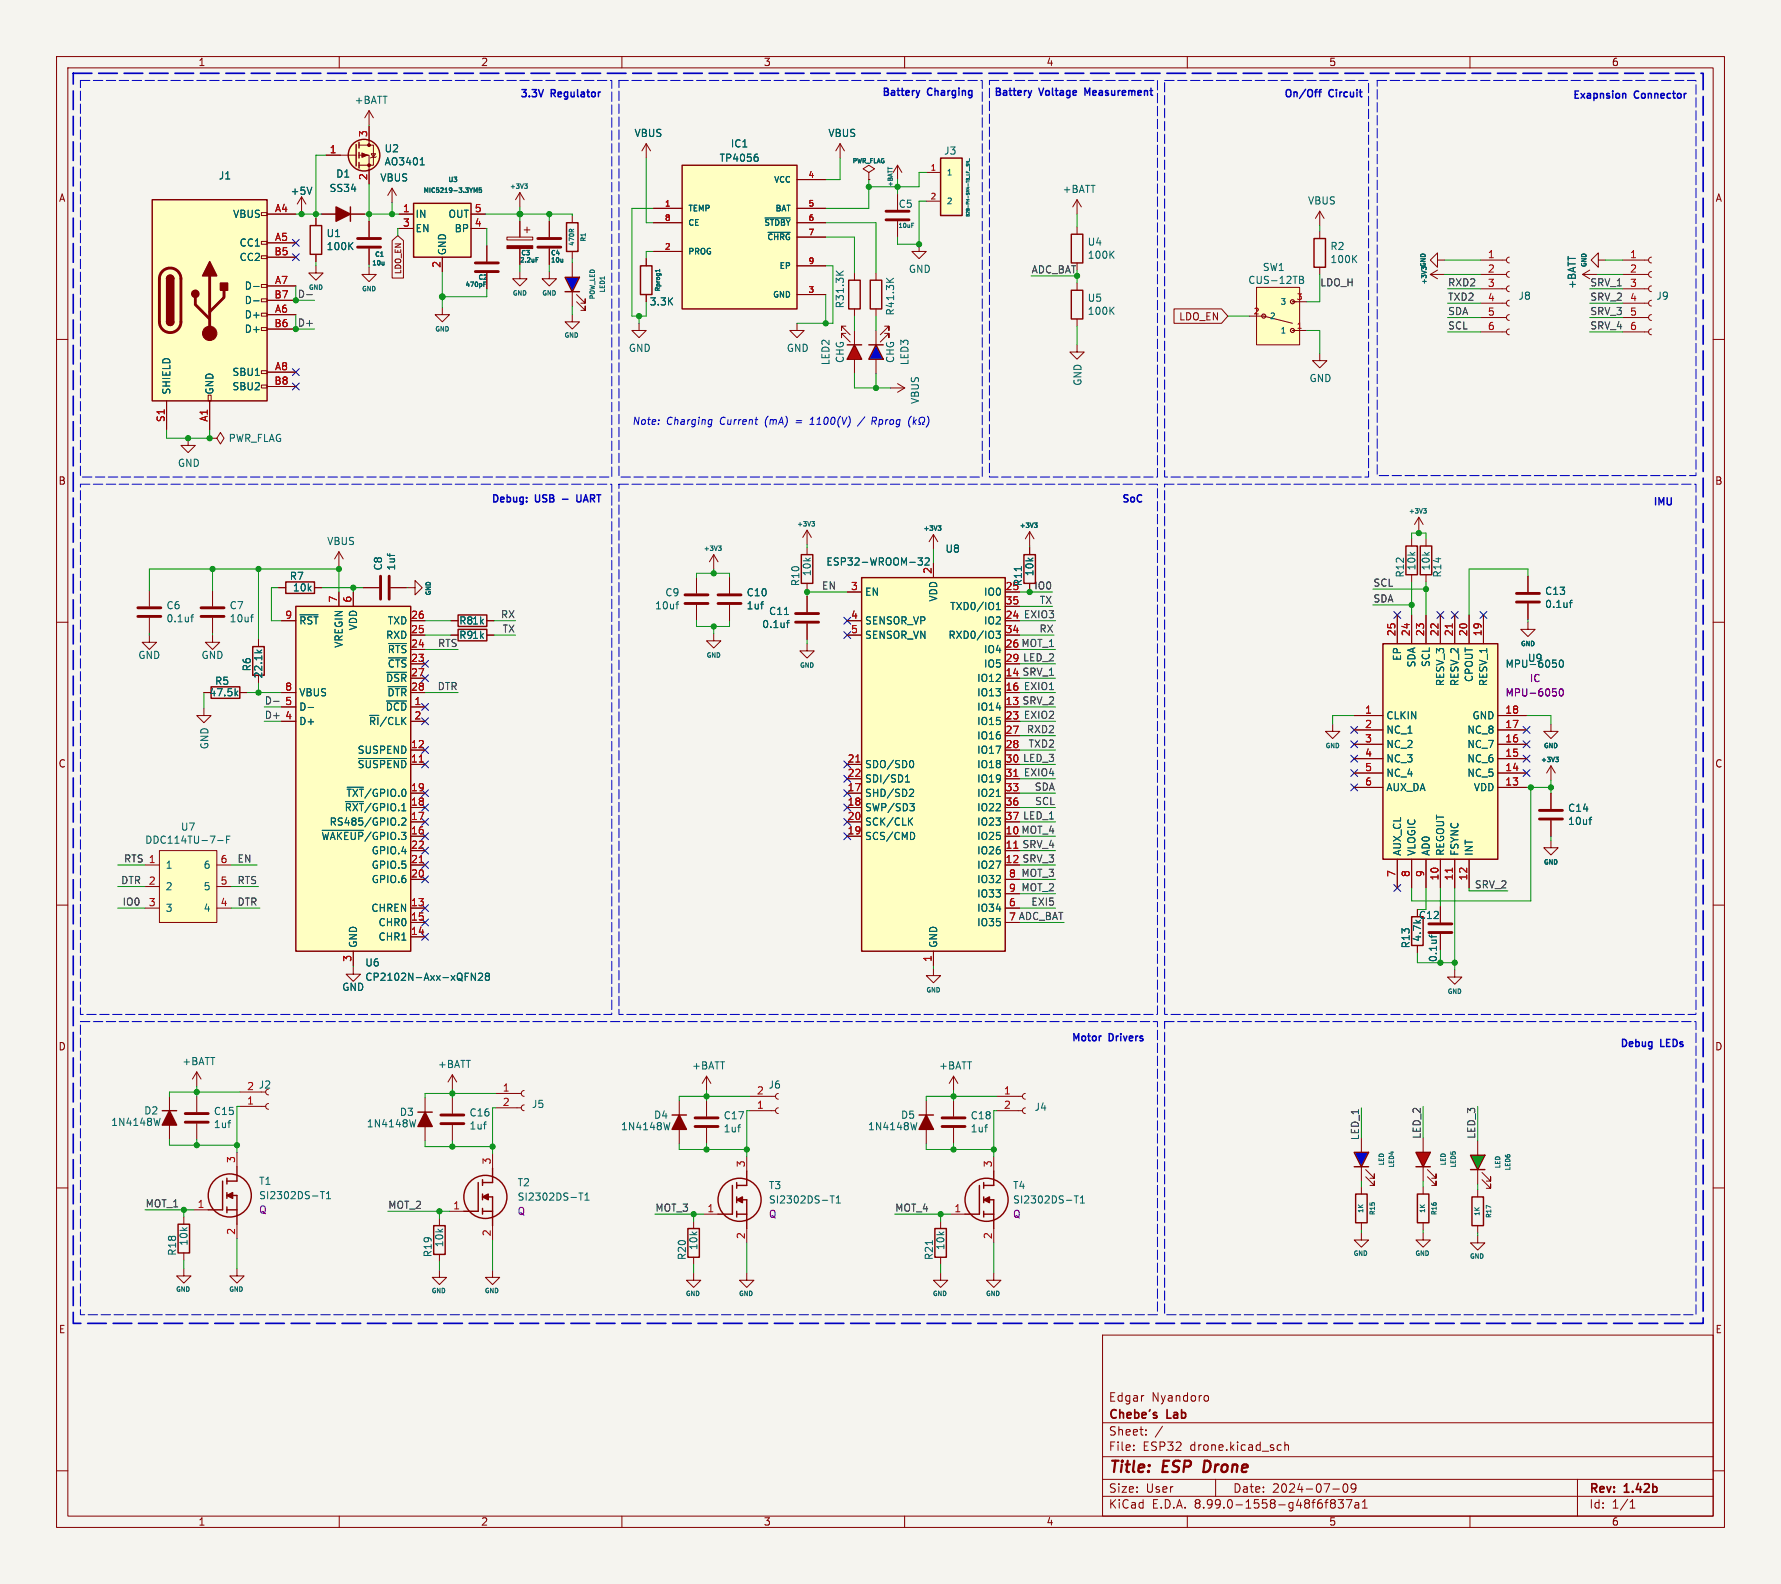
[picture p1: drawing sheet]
<svg xmlns="http://www.w3.org/2000/svg" width="315mm" height="280mm" viewBox="0 0 315 280" stroke-linecap="round" stroke-linejoin="round" font-family="sans-serif">
<defs><g id="words">
<g font-size="2.8" fill="#840000">
<text x="196" y="260.9">Title:</text>
<text x="205.7" y="260.9">ESP</text>
<text x="213.7" y="260.9">Drone</text>
</g>
<g font-size="2.1" fill="#840000">
<text x="196" y="251.2">Chebe's</text>
<text x="196" y="248">Edgar</text>
<text x="203.7" y="248">Nyandoro</text>
<text x="206.5" y="251.2">Lab</text>
<text x="196" y="256.7">File:</text>
<text x="196" y="254">Sheet:</text>
<text x="202.1" y="256.7">ESP32</text>
<text x="210.5" y="256.7">drone.kicad_sch</text>
<text x="196" y="266.9">KiCad</text>
<text x="196" y="264.1">Size:</text>
<text x="202.7" y="264.1">User</text>
<text x="203.7" y="266.9">E.D.A.</text>
<text x="211.3" y="266.9">8.99.0-1558-g48f6f837a1</text>
<text x="218" y="264.1">Date:</text>
<text x="225" y="264.1">2024-07-09</text>
<text x="281" y="264.3">Rev:</text>
<text x="281" y="266.9">Id:</text>
<text x="285.1" y="266.9">1/1</text>
<text x="287.4" y="264.3">1.42b</text>
</g>
<g font-size="1.8" fill="#840000">
<text x="35" y="11.9">1</text>
<text x="85" y="11.9">2</text>
<text x="135" y="11.9">3</text>
<text x="185" y="11.9">4</text>
<text x="235" y="11.9">5</text>
<text x="285" y="11.9">6</text>
<text x="10.3" y="35.9">A</text>
<text x="303.4" y="35.9">A</text>
<text x="208.5" y="56.8">LDO_EN</text>
<text x="10.3" y="85.9">B</text>
<text x="303.3" y="85.9">B</text>
<text x="177.8" y="114.6">26 MOT_1</text>
<text x="177.8" y="117.1">29 LED_2</text>
<text x="177.8" y="119.6">14 SRV_1</text>
<text x="177.8" y="124.7">13 SRV_2</text>
<text x="10.3" y="135.9">C</text>
<text x="177.8" y="134.9">30 LED_3</text>
<text x="303.3" y="135.9">C</text>
<text x="177.8" y="145">37 LED_1</text>
<text x="177.8" y="147.6">10 MOT_4</text>
<text x="177.8" y="152.7">12 SRV_3</text>
<text x="250.9" y="162.7">C12</text>
<text x="10.3" y="185.9">D</text>
<text x="303.3" y="185.9">D</text>
<text x="10.3" y="235.9">E</text>
<text x="303.3" y="235.9">E</text>
<text x="35" y="269.9">1</text>
<text x="85" y="269.9">2</text>
<text x="135" y="269.9">3</text>
<text x="185" y="269.9">4</text>
<text x="235" y="269.9">5</text>
<text x="285" y="269.9">6</text>
</g>
<g font-size="1.8" fill="#0000c2">
<text x="91.9" y="17.3">3.3V</text>
<text x="97.5" y="17.3">Regulator</text>
<text x="156" y="17">Battery</text>
<text x="164.1" y="17">Charging</text>
<text x="175.8" y="17">Battery</text>
<text x="184" y="17">Voltage</text>
<text x="192.4" y="17">Measurement</text>
<text x="227.1" y="17.3">On/Off</text>
<text x="235.1" y="17.3">Circuit</text>
<text x="278.1" y="17.5">Exapnsion</text>
<text x="289.2" y="17.5">Connector</text>
<text x="111.8" y="75.2">Note:</text>
<text x="117.8" y="75.2">Charging</text>
<text x="127.4" y="75.2">Current</text>
<text x="135.5" y="75.2">(mA)</text>
<text x="141.2" y="75.2">=</text>
<text x="143.9" y="75.2">1100(V)</text>
<text x="155.2" y="75.2">Rprog</text>
<text x="86.9" y="88.9">Debug:</text>
<text x="94.8" y="88.9">USB</text>
<text x="100" y="88.9">-</text>
<text x="103.1" y="88.9">UART</text>
<text x="198.4" y="88.9">SoC</text>
<text x="292.4" y="89.4">IMU</text>
<text x="189.5" y="184.2">Motor</text>
<text x="196.2" y="184.2">Drivers</text>
<text x="286.5" y="185.2">Debug</text>
<text x="293.8" y="185.2">LEDs</text>
</g>
<g font-size="1.8" fill="#006464">
<text x="62.6" y="18.6">+BATT</text>
<text x="67.9" y="29.4">AO3401</text>
<text x="67.9" y="27.1">U2</text>
<text x="112.1" y="24.4">VBUS</text>
<text x="127.2" y="28.8">TP4056</text>
<text x="129.2" y="26.3">IC1</text>
<text x="146.4" y="24.4">VBUS</text>
<text x="166.9" y="27.5">J3</text>
<text x="38.6" y="31.9">J1</text>
<text x="51.3" y="34.6">+5V</text>
<text x="58.2" y="34.1">SS34</text>
<text x="59.4" y="31.6">D1</text>
<text x="67.2" y="32.3">VBUS</text>
<text x="187.8" y="34.3">+BATT</text>
<text x="41.1" y="38.7">VBUS</text>
<text x="73.4" y="38.7">IN</text>
<text x="73.4" y="41.2">EN</text>
<text x="79.2" y="38.7">OUT</text>
<text x="80.3" y="41.2">BP</text>
<text x="158.9" y="36.9">C5</text>
<text x="231.3" y="36.3">VBUS</text>
<text x="42.3" y="43.8">CC1</text>
<text x="42.3" y="46.3">CC2</text>
<text x="57.7" y="44.4">100K</text>
<text x="57.7" y="42.1">U1</text>
<text x="79.1" y="45.2" transform="rotate(-90 79.1 45.2)">GND</text>
<text x="192.3" y="45.9">100K</text>
<text x="192.3" y="43.6">U4</text>
<text x="235.2" y="44.4">R2</text>
<text x="235.2" y="46.7">100K</text>
<text x="43.2" y="51.4">D-</text>
<text x="43.2" y="53.9">D-</text>
<text x="160.7" y="48.4">GND</text>
<text x="192.3" y="53.5">U5</text>
<text x="220.7" y="50.4">CUS-12TB</text>
<text x="223.3" y="48.1">SW1</text>
<text x="268.5" y="53.2">J8</text>
<text x="278.9" y="51.2" transform="rotate(-90 278.9 51.2)">+BATT</text>
<text x="292.9" y="53.2">J9</text>
<text x="43.2" y="56.5">D+</text>
<text x="43.2" y="59">D+</text>
<text x="114.8" y="54.2">3.3K</text>
<text x="149.5" y="54.6" transform="rotate(-90 149.5 54.6)">R31.3K</text>
<text x="158.3" y="55.9" transform="rotate(-90 158.3 55.9)">R41.3K</text>
<text x="192.3" y="55.9">100K</text>
<text x="111.1" y="62.4">GND</text>
<text x="139.1" y="62.4">GND</text>
<text x="146.9" y="64.7" transform="rotate(-90 146.9 64.7)">LED2</text>
<text x="149.5" y="64.3" transform="rotate(-90 149.5 64.3)">CHG</text>
<text x="158.3" y="64.3" transform="rotate(-90 158.3 64.3)">CHG</text>
<text x="160.9" y="64.7" transform="rotate(-90 160.9 64.7)">LED3</text>
<text x="30.3" y="69.9" transform="rotate(-90 30.3 69.9)">SHIELD</text>
<text x="37.9" y="69.9" transform="rotate(-90 37.9 69.9)">GND</text>
<text x="41" y="66.6">SBU1</text>
<text x="41" y="69.2">SBU2</text>
<text x="162.7" y="71.5" transform="rotate(-90 162.7 71.5)">VBUS</text>
<text x="191.5" y="68.3" transform="rotate(-90 191.5 68.3)">GND</text>
<text x="231.5" y="67.7">GND</text>
<text x="31.4" y="82.7">GND</text>
<text x="40.3" y="78.3">PWR_FLAG</text>
<text x="57.8" y="96.5">VBUS</text>
<text x="67.8" y="101" transform="rotate(-90 67.8 101)">C8</text>
<text x="70.1" y="101" transform="rotate(-90 70.1 101)">1uf</text>
<text x="143.6" y="102" transform="rotate(-90 143.6 102)">10k</text>
<text x="146.1" y="100.2">ESP32-WROOM-32</text>
<text x="167.1" y="97.9">U8</text>
<text x="183" y="102" transform="rotate(-90 183 102)">10k</text>
<text x="250.5" y="100.9" transform="rotate(-90 250.5 100.9)">10k</text>
<text x="253.1" y="100.9" transform="rotate(-90 253.1 100.9)">10k</text>
<text x="29.3" y="107.9">C6</text>
<text x="40.5" y="107.9">C7</text>
<text x="51.2" y="102.7">R7</text>
<text x="51.7" y="104.7">10k</text>
<text x="115.8" y="107.9">10uf</text>
<text x="117.6" y="105.6">C9</text>
<text x="132" y="105.6">C10</text>
<text x="132" y="107.9">1uf</text>
<text x="141.6" y="103.7" transform="rotate(-90 141.6 103.7)">R10</text>
<text x="152.9" y="105.5">EN</text>
<text x="166" y="106.4" transform="rotate(-90 166 106.4)">VDD</text>
<text x="173.9" y="105.5">IO0</text>
<text x="177.8" y="104.4">25</text>
<text x="180.9" y="103.7" transform="rotate(-90 180.9 103.7)">R11</text>
<text x="248.5" y="102.2" transform="rotate(-90 248.5 102.2)">R12</text>
<text x="255.1" y="102.2" transform="rotate(-90 255.1 102.2)">R14</text>
<text x="273.2" y="105.4">C13</text>
<text x="273.2" y="107.7">0.1uf</text>
<text x="29.3" y="110.2">0.1uf</text>
<text x="40.5" y="110.2">10uf</text>
<text x="52.8" y="110.6">~{RST}</text>
<text x="63.3" y="111.5" transform="rotate(-90 63.3 111.5)">VDD</text>
<text x="68.2" y="113.1">RXD</text>
<text x="68.5" y="110.6">TXD</text>
<text x="81.1" y="110.6">R81k</text>
<text x="81.1" y="113.1">R91k</text>
<text x="134.7" y="111.2">0.1uf</text>
<text x="135.9" y="108.9">C11</text>
<text x="152.9" y="110.6">SENSOR_VP</text>
<text x="152.9" y="113.1">SENSOR_VN</text>
<text x="167.7" y="113.1">RXD0/IO3</text>
<text x="168" y="108.1">TXD0/IO1</text>
<text x="173.9" y="110.6">IO2</text>
<text x="24.4" y="116.7">GND</text>
<text x="35.5" y="116.7">GND</text>
<text x="44.6" y="118.8" transform="rotate(-90 44.6 118.8)">R6</text>
<text x="60.8" y="114.6" transform="rotate(-90 60.8 114.6)">VREGIN</text>
<text x="68.5" y="115.7">~{RTS}</text>
<text x="68.5" y="118.2">~{CTS}</text>
<text x="173.9" y="115.7">IO4</text>
<text x="173.9" y="118.2">IO5</text>
<text x="248" y="116.9" transform="rotate(-90 248 116.9)">EP</text>
<text x="250.5" y="118.1" transform="rotate(-90 250.5 118.1)">SDA</text>
<text x="253.1" y="118" transform="rotate(-90 253.1 118)">SCL</text>
<text x="266.2" y="118.2">MPU-6050</text>
<text x="270.2" y="117.2">U9</text>
<text x="36.9" y="123.3">47.5k</text>
<text x="37.9" y="121.3">R5</text>
<text x="46.6" y="120" transform="rotate(-90 46.6 120)">22.1k</text>
<text x="52.8" y="123.3">VBUS</text>
<text x="52.8" y="125.8">D-</text>
<text x="68.1" y="125.8">~{DCD}</text>
<text x="68.2" y="120.8">~{DSR}</text>
<text x="68.4" y="123.3">~{DTR}</text>
<text x="172.7" y="120.8">IO12</text>
<text x="172.7" y="123.3">IO13</text>
<text x="172.7" y="125.8">IO14</text>
<text x="255.6" y="121.4" transform="rotate(-90 255.6 121.4)">RESV_3</text>
<text x="258.2" y="121.4" transform="rotate(-90 258.2 121.4)">RESV_2</text>
<text x="260.7" y="120.7" transform="rotate(-90 260.7 120.7)">CPOUT</text>
<text x="263.2" y="121.4" transform="rotate(-90 263.2 121.4)">RESV_1</text>
<text x="52.8" y="128.4">D+</text>
<text x="65.2" y="128.4">~{RI}/CLK</text>
<text x="172.7" y="128.4">IO15</text>
<text x="172.7" y="130.9">IO16</text>
<text x="245.1" y="127.4">CLKIN</text>
<text x="245.1" y="129.9">NC_1</text>
<text x="259.4" y="129.9">NC_8</text>
<text x="260.3" y="127.4">GND</text>
<text x="37.1" y="132.6" transform="rotate(-90 37.1 132.6)">GND</text>
<text x="63.2" y="133.5">SUSPEND</text>
<text x="63.2" y="136">~{SUSPEND}</text>
<text x="152.9" y="136">SDO/SD0</text>
<text x="172.7" y="133.5">IO17</text>
<text x="172.7" y="136">IO18</text>
<text x="245.1" y="132.4">NC_2</text>
<text x="245.1" y="135">NC_3</text>
<text x="245.1" y="137.5">NC_4</text>
<text x="259.4" y="132.4">NC_7</text>
<text x="259.4" y="135">NC_6</text>
<text x="259.4" y="137.5">NC_5</text>
<text x="60.9" y="143.6">~{RXT}/GPIO.1</text>
<text x="61.2" y="141.1">~{TXT}/GPIO.0</text>
<text x="152.9" y="138.5">SDI/SD1</text>
<text x="152.9" y="141.1">SHD/SD2</text>
<text x="152.9" y="143.6">SWP/SD3</text>
<text x="172.7" y="138.5">IO19</text>
<text x="172.7" y="141.1">IO21</text>
<text x="172.7" y="143.6">IO22</text>
<text x="245.1" y="140.1">AUX_DA</text>
<text x="260.6" y="140.1">VDD</text>
<text x="277.3" y="143.7">C14</text>
<text x="25.6" y="149.4">DDC114TU-7-F</text>
<text x="31.9" y="147">U7</text>
<text x="56.8" y="148.7">~{WAKEUP}/GPIO.3</text>
<text x="58.2" y="146.2">RS485/GPIO.2</text>
<text x="152.9" y="146.2">SCK/CLK</text>
<text x="152.9" y="148.7">SCS/CMD</text>
<text x="172.7" y="146.2">IO23</text>
<text x="172.7" y="148.7">IO25</text>
<text x="277.3" y="146">10uf</text>
<text x="29.2" y="153.8">1</text>
<text x="35.9" y="153.8">6</text>
<text x="65.6" y="151.2">GPIO.4</text>
<text x="65.6" y="153.8">GPIO.5</text>
<text x="172.7" y="151.2">IO26</text>
<text x="172.7" y="153.8">IO27</text>
<text x="248" y="151.4" transform="rotate(-90 248 151.4)">AUX_CL</text>
<text x="250.5" y="151.4" transform="rotate(-90 250.5 151.4)">VLOGIC</text>
<text x="253.1" y="151.4" transform="rotate(-90 253.1 151.4)">AD0</text>
<text x="255.6" y="151.4" transform="rotate(-90 255.6 151.4)">REGOUT</text>
<text x="258.2" y="151.4" transform="rotate(-90 258.2 151.4)">FSYNC</text>
<text x="260.7" y="151.4" transform="rotate(-90 260.7 151.4)">INT</text>
<text x="29.2" y="157.6">2</text>
<text x="29.2" y="161.4">3</text>
<text x="35.9" y="157.6">5</text>
<text x="35.9" y="161.4">4</text>
<text x="65.6" y="161.4">CHREN</text>
<text x="65.6" y="156.3">GPIO.6</text>
<text x="172.7" y="156.3">IO32</text>
<text x="172.7" y="158.9">IO33</text>
<text x="172.7" y="161.4">IO34</text>
<text x="63.3" y="167.6" transform="rotate(-90 63.3 167.6)">GND</text>
<text x="66.9" y="163.9">CHR0</text>
<text x="66.9" y="166.5">CHR1</text>
<text x="166" y="167.6" transform="rotate(-90 166 167.6)">GND</text>
<text x="172.7" y="163.9">IO35</text>
<text x="249.5" y="167.7" transform="rotate(-90 249.5 167.7)">R13</text>
<text x="251.6" y="166.6" transform="rotate(-90 251.6 166.6)">4.7k</text>
<text x="64.5" y="171">U6</text>
<text x="64.5" y="173.6">CP2102N-Axx-xQFN28</text>
<text x="254.4" y="170.2" transform="rotate(-90 254.4 170.2)">0.1uf</text>
<text x="60.4" y="175.4">GND</text>
<text x="32.1" y="188.5">+BATT</text>
<text x="77.4" y="189">+BATT</text>
<text x="122.3" y="189.3">+BATT</text>
<text x="166" y="189.3">+BATT</text>
<text x="25.4" y="197.2">D2</text>
<text x="37.7" y="197.3">C15</text>
<text x="43.6" y="192.8">2 J2</text>
<text x="70.6" y="197.5">D3</text>
<text x="82.9" y="197.6">C16</text>
<text x="94" y="196.1">J5</text>
<text x="115.6" y="198">D4</text>
<text x="135.8" y="192.6">J6</text>
<text x="159.3" y="198">D5</text>
<text x="182.9" y="196.6">J4</text>
<text x="19.6" y="199.2">1N4148W</text>
<text x="37.7" y="199.6">1uf</text>
<text x="64.8" y="199.5">1N4148W</text>
<text x="82.9" y="199.9">1uf</text>
<text x="109.7" y="200">1N4148W</text>
<text x="127.9" y="198.1">C17</text>
<text x="127.9" y="200.4">1uf</text>
<text x="153.4" y="200">1N4148W</text>
<text x="171.6" y="198.1">C18</text>
<text x="171.6" y="200.4">1uf</text>
<text x="45.7" y="209.7">T1</text>
<text x="91.4" y="209.9">T2</text>
<text x="45.7" y="212.2">SI2302DS-T1</text>
<text x="91.4" y="212.4">SI2302DS-T1</text>
<text x="135.9" y="210.4">T3</text>
<text x="135.9" y="213">SI2302DS-T1</text>
<text x="179.1" y="210.4">T4</text>
<text x="179.1" y="213">SI2302DS-T1</text>
<text x="33.4" y="220.3" transform="rotate(-90 33.4 220.3)">10k</text>
<text x="78.6" y="220.6" transform="rotate(-90 78.6 220.6)">10k</text>
<text x="123.5" y="221.1" transform="rotate(-90 123.5 221.1)">10k</text>
<text x="167.2" y="221.1" transform="rotate(-90 167.2 221.1)">10k</text>
<text x="31.3" y="222.1" transform="rotate(-90 31.3 222.1)">R18</text>
<text x="76.6" y="222.3" transform="rotate(-90 76.6 222.3)">R19</text>
<text x="121.5" y="222.9" transform="rotate(-90 121.5 222.9)">R20</text>
<text x="165.2" y="222.9" transform="rotate(-90 165.2 222.9)">R21</text>
</g>
<g font-size="1.8" fill="#a90000">
<text x="58.2" y="27.2">1</text>
<text x="65" y="24.3" transform="rotate(-90 65 24.3)">3</text>
<text x="65" y="31.9" transform="rotate(-90 65 31.9)">2</text>
<text x="48.5" y="37.6">A4</text>
<text x="71.2" y="37.6">1</text>
<text x="71.2" y="40.1">3</text>
<text x="83.9" y="37.6">5</text>
<text x="83.9" y="40.1">4</text>
<text x="48.4" y="45.2">B5</text>
<text x="48.5" y="42.7">A5</text>
<text x="78" y="47.4" transform="rotate(-90 78 47.4)">2</text>
<text x="263.1" y="45.7">1</text>
<text x="288.2" y="45.7">1</text>
<text x="48.4" y="52.8">B7</text>
<text x="48.5" y="50.3">A7</text>
<text x="263.1" y="48.3">2</text>
<text x="263.1" y="50.8">3</text>
<text x="263.1" y="53.3">4</text>
<text x="288.2" y="48.3">2</text>
<text x="288.2" y="50.8">3</text>
<text x="288.2" y="53.3">4</text>
<text x="48.4" y="57.9">B6</text>
<text x="48.5" y="55.4">A6</text>
<text x="263.1" y="55.9">5</text>
<text x="263.1" y="58.4">6</text>
<text x="288.2" y="55.9">5</text>
<text x="288.2" y="58.4">6</text>
<text x="48.5" y="65.5">A8</text>
<text x="48.4" y="68.1">B8</text>
<text x="29.2" y="74.7" transform="rotate(-90 29.2 74.7)">S1</text>
<text x="36.8" y="74.7" transform="rotate(-90 36.8 74.7)">A1</text>
<text x="164.8" y="101.5" transform="rotate(-90 164.8 101.5)">2</text>
<text x="59.7" y="106.6" transform="rotate(-90 59.7 106.6)">7</text>
<text x="62.2" y="106.6" transform="rotate(-90 62.2 106.6)">6</text>
<text x="150.4" y="104.4">3</text>
<text x="177.8" y="106.9">35</text>
<text x="50.3" y="109.5">9</text>
<text x="72.6" y="109.5">26</text>
<text x="72.6" y="112">25</text>
<text x="150.4" y="109.5">4</text>
<text x="150.4" y="112">5</text>
<text x="177.8" y="109.5">24</text>
<text x="177.8" y="112">34</text>
<text x="246.9" y="112.6" transform="rotate(-90 246.9 112.6)">25</text>
<text x="249.4" y="112.6" transform="rotate(-90 249.4 112.6)">24</text>
<text x="252" y="112.6" transform="rotate(-90 252 112.6)">23</text>
<text x="254.5" y="112.6" transform="rotate(-90 254.5 112.6)">22</text>
<text x="257" y="112.6" transform="rotate(-90 257 112.6)">21</text>
<text x="259.6" y="112.6" transform="rotate(-90 259.6 112.6)">20</text>
<text x="262.1" y="112.6" transform="rotate(-90 262.1 112.6)">19</text>
<text x="72.6" y="114.6">24</text>
<text x="72.6" y="117.1">23</text>
<text x="72.6" y="119.6">27</text>
<text x="177.8" y="114.6">26</text>
<text x="177.8" y="117.1">29</text>
<text x="177.8" y="119.6">14</text>
<text x="50.3" y="122.2">8</text>
<text x="50.3" y="124.7">5</text>
<text x="72.6" y="122.2">28</text>
<text x="73.2" y="124.7">1</text>
<text x="177.8" y="122.2">16</text>
<text x="177.8" y="124.7">13</text>
<text x="50.3" y="127.3">4</text>
<text x="73.2" y="127.3">2</text>
<text x="177.8" y="127.3">23</text>
<text x="177.8" y="129.8">27</text>
<text x="241.4" y="126.2">1</text>
<text x="241.4" y="128.8">2</text>
<text x="241.4" y="131.3">3</text>
<text x="266.2" y="126.2">18</text>
<text x="266.2" y="128.8">17</text>
<text x="266.2" y="131.3">16</text>
<text x="72.6" y="132.3">12</text>
<text x="72.6" y="134.9">11</text>
<text x="149.8" y="134.9">21</text>
<text x="149.8" y="137.4">22</text>
<text x="177.8" y="132.3">28</text>
<text x="177.8" y="137.4">31</text>
<text x="177.8" y="134.9">30</text>
<text x="241.4" y="133.9">4</text>
<text x="241.4" y="136.4">5</text>
<text x="266.2" y="133.9">15</text>
<text x="266.2" y="136.4">14</text>
<text x="72.6" y="140">19</text>
<text x="72.6" y="142.5">18</text>
<text x="149.8" y="140">17</text>
<text x="149.8" y="142.5">18</text>
<text x="177.8" y="140">33</text>
<text x="177.8" y="142.5">36</text>
<text x="241.4" y="138.9">6</text>
<text x="266.2" y="138.9">13</text>
<text x="72.6" y="145">17</text>
<text x="72.6" y="147.6">16</text>
<text x="149.8" y="145">20</text>
<text x="149.8" y="147.6">19</text>
<text x="177.8" y="145">37</text>
<text x="177.8" y="147.6">10</text>
<text x="38.9" y="152.7">6</text>
<text x="72.6" y="150.1">22</text>
<text x="72.6" y="152.7">21</text>
<text x="72.6" y="155.2">20</text>
<text x="177.8" y="150.1">11 SRV_4</text>
<text x="177.8" y="150.1">11</text>
<text x="177.8" y="152.7">12</text>
<text x="178.4" y="155.2">8</text>
<text x="246.9" y="155.1" transform="rotate(-90 246.9 155.1)">7</text>
<text x="249.4" y="155.1" transform="rotate(-90 249.4 155.1)">8</text>
<text x="252" y="155.1" transform="rotate(-90 252 155.1)">9</text>
<text x="254.5" y="155.7" transform="rotate(-90 254.5 155.7)">10</text>
<text x="257" y="155.7" transform="rotate(-90 257 155.7)">11</text>
<text x="259.6" y="155.7" transform="rotate(-90 259.6 155.7)">12</text>
<text x="26.2" y="156.5">2</text>
<text x="26.2" y="160.3">3</text>
<text x="38.9" y="156.5">5</text>
<text x="38.9" y="160.3">4</text>
<text x="72.6" y="160.3">13</text>
<text x="178.4" y="160.3">6</text>
<text x="178.4" y="157.7">9</text>
<text x="72.6" y="162.8">15</text>
<text x="72.6" y="165.4">14</text>
<text x="178.4" y="162.8">7</text>
<text x="62.2" y="170.1" transform="rotate(-90 62.2 170.1)">3</text>
<text x="164.8" y="170.1" transform="rotate(-90 164.8 170.1)">1</text>
<text x="43.6" y="195.3">1</text>
<text x="88.8" y="193">1</text>
<text x="88.8" y="195.6">2</text>
<text x="133.8" y="196.1">1</text>
<text x="133.8" y="193.5">2</text>
<text x="177.5" y="193.5">1</text>
<text x="177.5" y="196.1">2</text>
<text x="41.7" y="205.7" transform="rotate(-90 41.7 205.7)">3</text>
<text x="86.9" y="205.9" transform="rotate(-90 86.9 205.9)">3</text>
<text x="131.8" y="206.4" transform="rotate(-90 131.8 206.4)">3</text>
<text x="175.5" y="206.4" transform="rotate(-90 175.5 206.4)">3</text>
<text x="34.9" y="213.6">1</text>
<text x="80.1" y="213.9">1</text>
<text x="125" y="214.4">1</text>
<text x="168.7" y="214.4">1</text>
<text x="41.7" y="218.4" transform="rotate(-90 41.7 218.4)">2</text>
<text x="86.9" y="218.6" transform="rotate(-90 86.9 218.6)">2</text>
<text x="131.8" y="219.1" transform="rotate(-90 131.8 219.1)">2</text>
<text x="175.5" y="219.1" transform="rotate(-90 175.5 219.1)">2</text>
</g>
<g font-size="1.8" fill="#0f0f0f">
<text x="52.6" y="52.7">D-</text>
<text x="233.4" y="50.7">LDO_H</text>
<text x="256" y="53.2">TXD2</text>
<text x="256" y="50.7">RXD2</text>
<text x="281.2" y="50.7">SRV_1</text>
<text x="281.2" y="53.2">SRV_2</text>
<text x="52.6" y="57.8">D+</text>
<text x="256" y="58.3">SCL</text>
<text x="256" y="55.8">SDA</text>
<text x="281.2" y="58.3">SRV_4</text>
<text x="281.2" y="55.8">SRV_3</text>
<text x="145.3" y="104.3">EN</text>
<text x="182.8" y="104.3">IO0</text>
<text x="183.8" y="106.8">TX</text>
<text x="242.8" y="106.6">SDA</text>
<text x="242.8" y="103.8">SCL</text>
<text x="88.5" y="109.4">RX</text>
<text x="88.8" y="111.9">TX</text>
<text x="181" y="109.4">EXIO3</text>
<text x="183.8" y="111.9">RX</text>
<text x="77.4" y="114.5">RTS</text>
<text x="46.7" y="124.6">D-</text>
<text x="77.3" y="122.1">DTR</text>
<text x="181" y="122.1">EXIO1</text>
<text x="46.7" y="127.2">D+</text>
<text x="181" y="127.2">EXIO2</text>
<text x="181.5" y="129.7">RXD2</text>
<text x="181" y="137.3">EXIO4</text>
<text x="181.8" y="132.2">TXD2</text>
<text x="182.9" y="139.9">SDA</text>
<text x="183" y="142.4">SCL</text>
<text x="21.8" y="152.6">RTS 1</text>
<text x="41.9" y="152.6">EN</text>
<text x="178.4" y="155.2">8 MOT_3</text>
<text x="21.3" y="156.4">DTR</text>
<text x="21.6" y="160.2">IO0</text>
<text x="41.9" y="156.4">RTS</text>
<text x="41.9" y="160.2">DTR</text>
<text x="178.4" y="157.7">9 MOT_2</text>
<text x="182.3" y="160.2">EXI5</text>
<text x="260.8" y="157.1">SRV_2</text>
<text x="178.4" y="162.8">7 ADC_BAT</text>
<text x="240.4" y="201.7" transform="rotate(-90 240.4 201.7)">LED_1</text>
<text x="251.4" y="201.4" transform="rotate(-90 251.4 201.4)">LED_2</text>
<text x="261" y="201.4" transform="rotate(-90 261 201.4)">LED_3</text>
<text x="25.7" y="213.5">MOT_1</text>
<text x="68.6" y="213.8">MOT_2</text>
<text x="115.8" y="214.3">MOT_3</text>
<text x="158.2" y="214.3">MOT_4</text>
</g>
<text font-size="1.8" fill="#009600" x="182.4" y="48.4">ADC_BAT</text>
<g font-size="1.8" fill="#840084">
<text x="266.2" y="123.3">MPU-6050</text>
<text x="270.5" y="120.8">IC</text>
<text x="45.7" y="214.7">Q</text>
<text x="91.4" y="215">Q</text>
<text x="135.9" y="215.5">Q</text>
<text x="179.1" y="215.5">Q</text>
</g>
<g font-size="1.4" fill="#006464">
<text x="136.8" y="32.5">VCC</text>
<text x="167.4" y="31.2">1</text>
<text x="121.7" y="37.6">TEMP</text>
<text x="121.7" y="40.1">CE</text>
<text x="135.1" y="40.1">~{STDBY}</text>
<text x="137" y="37.6">BAT</text>
<text x="167.4" y="36.3">2</text>
<text x="121.7" y="45.2">PROG</text>
<text x="135.6" y="42.6">~{CHRG}</text>
<text x="137.8" y="47.7">EP</text>
<text x="136.6" y="52.8">GND</text>
<text x="224.5" y="56.6">2</text>
<text x="226.4" y="59.2">1</text>
<text x="226.4" y="54.1">3</text>
</g>
<g font-size="1.4" fill="#a90000">
<text x="142.9" y="31.5">4</text>
<text x="164.5" y="30.2">1</text>
<text x="164.5" y="35.3">2</text>
<text x="117.5" y="36.6">1</text>
<text x="117.5" y="39.1">8</text>
<text x="142.9" y="36.6">5</text>
<text x="142.9" y="39.1">6</text>
<text x="142.9" y="41.7">7</text>
<text x="117.5" y="44.2">2</text>
<text x="142.9" y="46.7">9</text>
<text x="142.9" y="51.8">3</text>
<text x="229.3" y="53.1">3</text>
<text x="221.6" y="55.6">2</text>
<text x="229.3" y="58.2">1</text>
</g>
<text font-size="1.4" fill="#840000" x="71.2" y="48.6" transform="rotate(-90 71.2 48.6)">LDO_EN</text>
<g font-size="1.1" fill="#006464">
<text x="150.7" y="29.1">PWR_FLAG</text>
<text x="74.8" y="34.3">MIC5219-3.3YM5</text>
<text x="79.2" y="32.4">U3</text>
<text x="90.1" y="33.6">+3V3</text>
<text x="158.1" y="33.2" transform="rotate(-90 158.1 33.2)">+BATT</text>
<text x="158.8" y="40.5">10uF</text>
<text x="65.7" y="47.1">10u</text>
<text x="66.2" y="45.6">C1</text>
<text x="91.8" y="46.6">2.2uF</text>
<text x="92.1" y="45.3">C3</text>
<text x="97.3" y="45.3">C4</text>
<text x="97.3" y="46.6">10u</text>
<text x="101.7" y="43.6" transform="rotate(-90 101.7 43.6)">470R</text>
<text x="103.8" y="42.8" transform="rotate(-90 103.8 42.8)">R1</text>
<text x="280.8" y="47.3" transform="rotate(-90 280.8 47.3)">GND</text>
<text x="54.5" y="51.4">GND</text>
<text x="63.9" y="51.7">GND</text>
<text x="82.2" y="50.9">470pF</text>
<text x="84.5" y="49.7">C2</text>
<text x="90.6" y="52.4">GND</text>
<text x="95.8" y="52.4">GND</text>
<text x="105.4" y="53" transform="rotate(-90 105.4 53)">POW_LED</text>
<text x="107.2" y="51.8" transform="rotate(-90 107.2 51.8)">LED1</text>
<text x="116.9" y="51.6" transform="rotate(-90 116.9 51.6)">Rprog1</text>
<text x="252.5" y="50.4" transform="rotate(-90 252.5 50.4)">+3V3 GND</text>
<text x="76.9" y="58.8">GND</text>
<text x="99.7" y="59.9">GND</text>
<text x="140.9" y="93.3">+3V3</text>
<text x="163.2" y="94">+3V3</text>
<text x="180.2" y="93.5">+3V3</text>
<text x="249.1" y="91">+3V3</text>
<text x="124.4" y="97.6">+3V3</text>
<text x="76.4" y="105.4" transform="rotate(-90 76.4 105.4)">GND</text>
<text x="124.9" y="116.5">GND</text>
<text x="141.4" y="118.2">GND</text>
<text x="268.9" y="114.4">GND</text>
<text x="234.3" y="132.5">GND</text>
<text x="272.4" y="134.9">+3V3</text>
<text x="273" y="132.5">GND</text>
<text x="273" y="153">GND</text>
<text x="163.7" y="175.6">GND</text>
<text x="255.9" y="175.9">GND</text>
<text x="245" y="206.1" transform="rotate(-90 245 206.1)">LED</text>
<text x="246.8" y="206.5" transform="rotate(-90 246.8 206.5)">LED4</text>
<text x="255.9" y="206.1" transform="rotate(-90 255.9 206.1)">LED</text>
<text x="257.7" y="206.5" transform="rotate(-90 257.7 206.5)">LED5</text>
<text x="265.5" y="206.7" transform="rotate(-90 265.5 206.7)">LED</text>
<text x="267.3" y="207" transform="rotate(-90 267.3 207)">LED6</text>
<text x="241.3" y="214.5" transform="rotate(-90 241.3 214.5)">1K</text>
<text x="243.4" y="214.9" transform="rotate(-90 243.4 214.9)">R15</text>
<text x="252.2" y="214.5" transform="rotate(-90 252.2 214.5)">1K</text>
<text x="254.3" y="214.9" transform="rotate(-90 254.3 214.9)">R16</text>
<text x="261.9" y="215.1" transform="rotate(-90 261.9 215.1)">1K</text>
<text x="263.9" y="215.4" transform="rotate(-90 263.9 215.4)">R17</text>
<text x="239.3" y="222.2">GND</text>
<text x="250.2" y="222.2">GND</text>
<text x="259.9" y="222.7">GND</text>
<text x="31" y="228.5">GND</text>
<text x="40.4" y="228.5">GND</text>
<text x="76.2" y="228.8">GND</text>
<text x="85.6" y="228.8">GND</text>
<text x="121.2" y="229.3">GND</text>
<text x="130.6" y="229.3">GND</text>
<text x="164.9" y="229.3">GND</text>
<text x="174.3" y="229.3">GND</text>
</g>
<text font-size=".7" fill="#006464" x="171.6" y="38.4" transform="rotate(-90 171.6 38.4)">B2B-PH-SM4-TB_LF__SN_</text>
</g></defs>
<path d="M0 0h315v280h-315z" fill="#f5f4ef" stroke="#f5f4ef" stroke-width=".18"/>
<g fill="none" stroke="#840000" stroke-width=".18">
<path d="M10 10h295v260h-295zM12 12h291v256h-291zM60 10v2M110 10v2M160 10v2M210 10v2M260 10v2M114.3 25.4l-.8 1.3M114.3 25.4l.8 1.3M114.3 25.4v2.5M148.6 25.4l-.8 1.3M148.6 25.4l.8 1.3"/>
<path d="M148.6 25.4v2.5M190.5 35.3v2.5M190.5 35.3l-.8 1.3M190.5 35.3l.8 1.3M78.2 54.4v1.2h1.3l-1.3 1.3-1.2-1.3h1.2M190.5 40.1v1.3M190.5 46.5v1.3M190.5 50v1.3M190.5 56.4v1.3M10 60h2M33.3 77.5v1.2h1.2l-1.2 1.3-1.3-1.3h1.3M190.5 61v1.2h1.3l-1.3 1.3-1.3-1.3h1.3"/>
<path d="M303 60h2M10 110h2M26.4 104.4v2.8M26.4 109.2v2.8M303 110h2M10 160h2M303 160h2M80 194.1v2.8M80 198.9v2.8M120.1 194.6v7.6M10 210h2M303 210h2"/>
<path d="M195 236h108v32h-108zM195 257.5h108M195 251.5h108M200.5 256.3v.1M200.5 255.5v.1M202.2 246.7h.1M202.7 253.6v.1M202.7 252.8v.1M205.6 252.1l-1.3 2M213.3 246.7l.3 .1 .2 .2-.1 .6-.4 .1M226.2 255.4l.4 .1M226.6 256.3l-.4 .1"/>
<path d="M227.3 255.5l.2-.1 .3 .1 .1 .9M227.3 254.9v1.5M10 260h2M60 268v2M110 268v2M160 268v2M195 264.5h108M195 261.5h108M210 268v2M215 261.5v3M235.6 265.7l-.3-.2 .3-.4 .4 .1 .2 .2-.3 .3M235.6 265.7l-.3 .3 .1 .5 .2 .1 .4-.1 .2-.2-.1-.4-.2-.2"/>
<path d="M235.6 265.7h.3M235.8 263.2h1.1M236.7 265.1h.9l-.5 .6 .4 .1v.7l-.2 .1h-.4l-.2-.1M237.7 262.4l.2-.1a.81 .81 0 0 1 .6 .6 .81 .81 0 0 1-.3 .8l-.2 .1a.81 .81 0 0 1-.3-1.4zM238.1 265.1h1l-.6 1.5M239.7 265.7h.6v.9M239.8 262.9l-.3 .3h-.2l-.3-.3 .1-.5 .4-.1 .3 .1a.99 .99 0 0 1-.4 1.4h-.3M240.3 266h-.5a.29 .29 0 0 0-.2 .3 .29 .29 0 0 0 .2 .3l.5-.1M241 266.6h.8M241 265.5l.4-.4v1.5M260 268v2M279 261.5v6.5"/>
<path d="M288.3 266.6h.9M288.3 265.5l.5-.4v1.5M303 260h2"/>
</g>
<path d="M213.1 258.2l-.3 2h.5" fill="none" stroke="#840000" stroke-width=".4"/>
<path d="M24.4 107.4h4M24.4 109h4M78 197.1h4M78 198.6h4" fill="none" stroke="#840000" stroke-width=".51"/>
<path d="M196.5 44.9l.5 .8M196.5 54.8l.5 .8M197 44.4l-.7 .7M197 54.3l-.7 .7M33.7 109.1h.5M34.2 108.7l-.3 .1v1.1M85.5 198.7h.5M85.9 198.3h.1M118.5 198.4l-.3 1.3" fill="none" stroke="#006464" stroke-width=".18"/>
<path d="M189.5 41.4h2v5.1h-2zM189.5 51.3h2v5.1h-2zM118.9 197.1h2.5" fill="none" stroke="#840000" stroke-width=".25"/>
<path d="M120.1 197.1l1.3 2.5h-2.5z" fill="#840000" stroke="#840000" stroke-width=".25"/>
<path d="M120.6 29.2h20.4v25.4h-20.4z" fill="#ffffc2"/>
<path d="M120.6 29.2h20.4v25.4h-20.4zM113.3 47h2v5.1h-2zM50.5 102.9h5.1v2h-5.1zM81 108.7h5.1v2h-5.1zM81 111.3h5.1v2h-5.1zM73.9 196.6h2.6" fill="none" stroke="#840000" stroke-width=".25"/>
<g fill="none" stroke="#840000" stroke-width=".18">
<path d="M115.6 36.8h5M115.6 39.4h5M141 36.8h5M141 39.4h5M141 31.8h5M158.7 34.3v2.8M158.7 39.1v2.8M114.3 45.7v1.3M114.3 52.1v1.2M115.6 44.5h5M141 41.9h5M141 47h5"/>
<path d="M141 52.1h5M162.6 43.2v1.3h1.2l-1.2 1.2-1.3-1.2h1.3M37.1 77.5h1.3l.6-1 .6 1-.6 1-.6-1M37.1 77.5h.1M59.9 97.5l-.7 1.3M59.9 97.5l.8 1.3M59.9 97.5v2.6M37.6 104.4v2.8M37.6 109.2v2.8M49.3 103.9h1.2M55.6 103.9h1.3M79.8 109.7h1.2"/>
<path d="M79.8 112.3h1.2M86.1 109.7h1.3M86.1 112.3h1.3M34.8 193.8v2.8M34.8 198.6v2.8M75.2 194.1v7.6"/>
</g>
<path d="M133.7 27.2h.3M133.9 27.7l.2 .3v.3l-.2 .2M135.3 38.5h4.5M161.3 39.5h.3M116.7 47.6v.4M116.7 47.8h-.8l.2 .2M135.8 41.1h4M44.3 109.1h.5M44.8 108.7h-.2M40.3 198.5h.5M40.7 198.1h.1M73.5 197.9l-.3 1.3" fill="none" stroke="#006464" stroke-width=".18"/>
<path d="M156.7 37.3h4.1M156.7 38.9h4.1M35.6 107.4h4M35.6 109h4M32.8 196.9h4M32.8 198.4h4" fill="none" stroke="#840000" stroke-width=".51"/>
<path d="M75.2 196.6l1.3 2.5h-2.6z" fill="#840000" stroke="#840000" stroke-width=".25"/>
<path d="M166.4 27.9h3.8v10.2h-3.8z" fill="#ffffc2"/>
<path d="M166.4 27.9h3.8v10.2h-3.8zM150.1 49.5h2v5.1h-2zM153.9 49.5h2.1v5.1h-2.1z" fill="none" stroke="#840000" stroke-width=".25"/>
<path d="M153.7 30.5l1-.7-1-.6-1 .6 1 .7v1.3M153.7 31.8h.1M158.7 29.2l-.7 1.3M158.7 29.2l.8 1.3M158.7 29.2v2.6M163.8 30.5h2.6M163.8 35.6h2.6M91.9 48v1.3h1.3l-1.3 1.2-1.2-1.2h1.2M151.1 48.3v1.2M151.1 54.6v1.3M154.9 48.3v1.2M154.9 54.6v1.3" fill="none" stroke="#840000" stroke-width=".18"/>
<path d="M170.9 28.5h.5l-.5 .3h.5M170.9 29l.1 .3 .4-.2v.2M171.5 28v.4M171.5 29.4v.4" fill="none" stroke="#006464" stroke-width=".18"/>
<path d="M151.1 61l1.3 2.5h-2.5z" fill="#ff0004"/>
<path d="M149.6 57.7h-.8v.7v-.7l1.6 1.5M149.6 58.9h-.8v.8v-.8l1.6 1.6M151.1 58.4v2.6M151.1 63.5v2.5M157.5 68.6h2.5M158.7 67.8l1.3 .8M160 68.6l-1.3 .7" fill="none" stroke="#840000" stroke-width=".18"/>
<path d="M149.9 61h2.5M151.1 61l1.3 2.5h-2.5z" fill="none" stroke="#840000" stroke-width=".25"/>
<path d="M154.9 61l1.3 2.5h-2.5z" fill="#0012ff"/>
<g fill="none" stroke="#840000" stroke-width=".18">
<path d="M65.3 19.6l-.8 1.2M65.3 19.6l.7 1.2M65.3 19.6v2.5M91.9 39.1v2.8M86.1 43.4v2.8M86.1 48.3v2.8M89.7 41.9h4.5v.5h-4.5zM91.9 43.9v2.8M92.7 40.6h1M93.2 40.1v1M141 57.2v1.2h1.2l-1.2 1.3-1.3-1.3h1.3M154.9 58.4v2.6"/>
<path d="M156.5 57.7h.7v.7v-.7l-1.5 1.5M156.5 58.9h.7v.8v-.8l-1.5 1.6M154.9 63.5v2.5M126.2 98l-.7 1.3M126.2 98l.8 1.3M126.2 98v2.6M142.7 96.8v1.2M165.1 94.5l-.8 1.3M165.1 94.5l.8 1.3M165.1 94.5v2.5M182.1 96.8v1.2M72.1 103.9h1.3v-1.3l1.3 1.3-1.3 1.3v-1.3"/>
<path d="M123.2 102.1v2.8M123.2 106.9v2.8M126.2 112v1.3h1.3l-1.3 1.3-1.2-1.3h1.2M129 102.1v2.8M129 106.9v2.8M142.7 113.8v1.3h1.3l-1.3 1.2-1.2-1.2h1.2M142.7 103.1v1.3M142.7 105.4v2.8M142.7 110.2v2.8M182.1 103.1v1.3M270.3 110v1.3h1.2l-1.2 1.2-1.3-1.2h1.3M30 193.8v7.6"/>
<path d="M163.8 194.6v7.6M34.3 213.9h2.5M41.9 203.7v2.5M41.9 216.4v2.5M32.5 224.3v1.3h1.3l-1.3 1.2-1.3-1.2h1.3"/>
</g>
<g fill="none" stroke="#840000" stroke-width=".25">
<path d="M153.7 61h2.5M154.9 61l1.3 2.5h-2.5zM141.7 98h2.1v5.1h-2.1zM181.1 98h2v5.1h-2zM28.7 196.3h2.5M162.6 197.1h2.5M39.4 208.8v5.1h-2.6M40.1 213.9h1.8M40.1 208.3v1M40.1 210.8v1M40.1 213.4v1M40.1 211.3h1.8v5.1"/>
<path d="M41.9 206.2v2.6h-1.8"/>
<circle cx="40.6" cy="211.3" r="3.8"/>
</g>
<g fill="#840000" stroke="#840000" stroke-width=".25">
<path d="M163.8 197.1l1.3 2.5h-2.5z"/>
<path d="M30 196.3l1.2 2.6h-2.5z"/>
<path d="M40.1 211.3l1-.5v1z"/>
</g>
<g fill="none" stroke="#006464" stroke-width=".18">
<path d="M85.6 50.2h.2M94.8 45.9h.3M94.8 45.5h.4M127.1 96.5h.5l-.3 .3 .2 .1 .1 .3-.4 .1M165.9 93h.5l-.2 .3h.2v.3l-.4 .2M119.6 106.8h.4M120 106.4h-.2M134.5 106.8h.5M134.9 106.4h.1M138.7 108.6h.8M139.1 110.1h.5M139.6 109.7l-.3 .2v1"/>
<path d="M180.7 100.2v.7M28.3 197.7l-.3 1.3M162.2 198.4l-.3 1.3M56.7 210.6h.7M57 210.6v1.3M57.7 211.9h.8M57.7 211l.4-.4v1.3"/>
</g>
<path d="M84.1 46.5h4M84.1 48h4M121.2 105.2h4M121.2 106.7h4M127 105.2h4.1M127 106.7h4.1M140.7 108.5h4.1M140.7 110h4.1" fill="none" stroke="#840000" stroke-width=".51"/>
<path d="M89.7 43.4h4.5v.5h-4.5z" fill="#840000" stroke="#840000" stroke-width=".18"/>
<path d="M26.9 35.3h20.3v35.6h-20.3z" fill="#ffffc2"/>
<g fill="none" stroke="#840000" stroke-width=".18">
<path d="M46.2 37.6h1v.5h-1zM47.2 37.8h5.1M53.3 34.8l-.7 1.3M53.3 34.8l.8 1.3M53.3 34.8v2.5M56.9 37.8h7.6M57.7 27.4h5.3M63.5 25.7h2.5v3.5h-2.5M63.5 27.4h1.8v5.1M65.3 22.4v3.3M65.7 27.2h.7l-.4 .6zM66.5 27.7l-.1 .1h-.7l-.2 .1"/>
<path d="M91.9 34l-.7 1.3M91.9 34l.8 1.3M91.9 34v2.6M46.2 42.7h1v.5h-1zM46.2 45.2h1v.5h-1zM46.2 50.3h1v.5h-1zM46.2 52.8h1v.5h-1zM46.2 55.4h1v.5h-1zM46.2 57.9h1v.5h-1zM47.2 42.9h5.1M47.2 45.5h5.1M47.2 50.5h5.1"/>
<path d="M47.2 53.1h5.1M47.2 55.6h5.1M47.2 58.2h5.1M97.2 48v1.3h1.2l-1.2 1.2-1.3-1.2h1.3M29.5 70.9v5M36.8 69.9h.5v1h-.5zM37.1 70.9v5M46.2 65.5h1v.5h-1zM46.2 68.1h1v.5h-1zM47.2 65.8h5.1M47.2 68.3h5.1M37.6 112.3v1.2h1.3l-1.3 1.3-1.3-1.3h1.3"/>
<path d="M64.3 103.9h2.8M69.1 103.9h2.8M270.3 101.9v2.7M270.3 106.7v2.8M235.7 128v1.3h1.3l-1.3 1.3-1.3-1.3h1.3M77.7 215.4v1.3M79.5 214.1h2.5M87.1 204v2.5M87.1 216.7v2.5M124.5 214.6h2.5M132.1 204.5v2.5M132.1 217.2v2.5"/>
<path d="M166.4 215.9v1.3M261.4 218.4v1.3h1.2l-1.2 1.3-1.3-1.3h1.3M261.4 210.3v1.3M261.4 216.7v1.2M77.7 224.5v1.3h1.3l-1.3 1.3-1.2-1.3h1.2M77.7 221.7v1.3M166.4 225v1.3h1.2l-1.2 1.3-1.3-1.3h1.3M166.4 222.3v1.2M175.8 225v1.3h1.2l-1.2 1.3-1.3-1.3h1.3"/>
</g>
<g fill="none" stroke="#840000" stroke-width=".25">
<path d="M26.9 35.3h20.3v35.6h-20.3zM62 36.6v2.5M63 25.5v3.8M63.5 25.1v1.1M63.5 26.9v1M63.5 28.7v1M29.5 49.3a.64 .64 0 0 1 .6-.7 .64 .64 0 0 1 .6 .7M29.5 56.9a.64 .64 0 0 0 .6 .6 .64 .64 0 0 0 .6-.6M76.7 216.7h2v5h-2zM84.6 209v5.1h-2.6M85.3 214.1h1.8M85.3 208.5v1.1"/>
<path d="M85.3 211.1v1M85.3 213.6v1M85.3 211.6h1.8v5.1M87.1 206.5v2.5h-1.8M129.5 209.6v5h-2.5M130.3 214.6h1.8M130.3 209v1.1M130.3 211.6v1M130.3 214.1v1M130.3 212.1h1.8v5.1M132.1 207v2.6h-1.8M165.4 217.2h2v5.1h-2z"/>
<path d="M260.3 211.6h2.1v5.1h-2.1z"/>
<circle cx="64.4" cy="27.4" r="2.79"/>
<circle cx="85.9" cy="211.6" r="3.8"/>
<circle cx="130.8" cy="212.1" r="3.8"/>
</g>
<path d="M28.7 47.9a1.9 1.9 0 0 1 2.1-.4 1.9 1.9 0 0 1 1.2 1.8v7.6a1.91 1.91 0 0 1-1.9 1.9 1.91 1.91 0 0 1-1.9-1.9v-7.8l.2-.6zM34.5 52.6v1.2l2.6 2.6M37.1 48.8v10.1M39.6 51.3v1.3l-2.5 2.5M67.3 101.9v4M68.8 101.9v4M268.2 104.9h4.1M268.2 106.4h4.1" fill="none" stroke="#840000" stroke-width=".51"/>
<g fill="#840000" stroke="#840000" stroke-width=".25">
<path d="M29.5 49.3h1.2v7.6h-1.2z"/>
<path d="M29.6 48.8a.64 .64 0 0 1 .7-.1 .64 .64 0 0 1 .4 .6h-1.2z"/>
<path d="M29.5 56.9h1.2a.64 .64 0 0 1-.6 .6 .64 .64 0 0 1-.6-.6z"/>
<path d="M37.1 46.2l1.3 2.6h-2.6z"/>
<path d="M39 50h1.3v1.3h-1.3z"/>
<path d="M130.3 212.1l1-.5v1z"/>
<path d="M85.3 211.6l1.1-.5v1z"/>
<path d="M59.4 36.6l2.6 1.2-2.6 1.3z"/>
<circle cx="34.5" cy="51.9" r=".63"/>
</g>
<g fill="#840000" stroke="#840000" stroke-width=".18">
<path d="M64 27.1l1 .3-1 .4z"/>
<circle cx="37.1" cy="58.9" r="1.27"/>
<circle cx="65.3" cy="25.7" r=".25"/>
<circle cx="65.3" cy="29.2" r=".25"/>
</g>
<g fill="none" stroke="#006464" stroke-width=".18">
<path d="M55.2 33.1l-.5 1.3M74.3 29.2h.7M92.8 32.5h.5l-.3 .3 .2 .1v.3M93.2 33.3h-.3M93.2 33.2v.1M44.9 50.6h.9M44.9 53.2h.9M68.5 97.9v.1M68.9 97.9v.5M277.6 106.5h.5M278.1 106.1l-.3 .2v1.1M102.4 210.9h.7"/>
<path d="M102.7 210.9v1.3M103.5 212.2h.7M103.5 211.3l.3-.4v1.3M146.8 211.4h.8M147.2 211.4v1.3M147.9 212.7h.7M147.9 211.8l.4-.4v1.3M164.9 219.3v.7"/>
</g>
<circle cx="64.4" cy="27.4" r="2.79" fill="#ffffc2" stroke="#ffffc2" stroke-width=".18"/>
<path d="M260.1 204.2h2.5l-1.2 2.6z" fill="#00ff01"/>
<path d="M261.4 201.7v2.5M261.4 206.8v2.5M262.1 208.5l1.6 1.6v-.8v.8h-.8M262.1 207.3l1.6 1.5v-.8v.8h-.8" fill="none" stroke="#840000" stroke-width=".18"/>
<path d="M260.1 204.2h2.5l-1.2 2.6zM260.1 206.8h2.5" fill="none" stroke="#840000" stroke-width=".25"/>
<path d="M99.9 49h2.6l-1.3 2.6z" fill="#0017ff"/>
<g fill="none" stroke="#840000" stroke-width=".18">
<path d="M101.2 46.5v2.5M101.2 51.6v2.5M102 53.3l1.5 1.6v-.8v.8h-.8M102 52.1l1.5 1.5v-.8v.8h-.8M249.7 95.3v1.2M251 91.4l-.8 1.3M251 91.4l.7 1.3M251 91.4v2.6M252.2 95.3v1.2M45.7 113v1.3M45.7 119.4v1.3M249.7 101.6v1.3"/>
<path d="M252.2 101.6v1.3M36.1 122.4h1.2M42.4 122.4h1.3M176.3 193.8h4.5M176.3 196.3h4.5M181.4 193.3l-.4 .1-.1 .4 .1 .4 .4 .1M181.4 195.8l-.4 .2-.1 .3 .1 .4 .4 .2"/>
</g>
<path d="M99.9 49h2.6l-1.3 2.6zM99.9 51.6h2.6M248.7 96.5h2v5.1h-2zM251.2 96.5h2v5.1h-2zM44.7 114.3h2v5.1h-2zM37.3 121.4h5.1v2h-5.1z" fill="none" stroke="#840000" stroke-width=".25"/>
<path d="M251.8 89.9h.5l-.3 .3 .2 .1 .1 .3-.4 .1M45.5 114.9l.4 .5M46.3 114.9l-.5 .4M41.7 122.5l.4 .5M42.1 122.2l-.5 .4" fill="none" stroke="#006464" stroke-width=".18"/>
<path d="M73.2 35.9h10.1v9.6h-10.1z" fill="#ffffc2"/>
<path d="M73.2 35.9h10.1v9.6h-10.1z" fill="none" stroke="#840000" stroke-width=".25"/>
<path d="M69.3 33.3l-.7 1.2M69.3 33.3l.8 1.2M69.3 33.3v2.5M70.6 37.8h2.6M83.3 37.8h2.6M70.6 40.4h2.6M78.2 45.5v2.5M83.3 40.4h2.6" fill="none" stroke="#840000" stroke-width=".18"/>
<path d="M83.9 33.2l.2 .6 .3-.6v.8M85.1 33.2h-.3l-.1 .4h.4v.3h-.4" fill="none" stroke="#006464" stroke-width=".18"/>
<path d="M244.6 113.8h20.3v38.1h-20.3z" fill="#ffffc2"/>
<path d="M54.9 39.9h2v5.1h-2zM244.6 113.8h20.3v38.1h-20.3z" fill="none" stroke="#840000" stroke-width=".25"/>
<g fill="none" stroke="#840000" stroke-width=".18">
<path d="M55.9 38.6v1.3M65.3 39.1v2.8M55.9 47v1.3h1.2l-1.2 1.2-1.3-1.2h1.3M55.9 45v1.2M65.3 47.2v1.3h1.2l-1.2 1.3-1.3-1.3h1.3M65.3 43.9v2.8M287 46h4.6M287 48.5h4.6M287 51.1h4.6M287 53.6h4.6M287 56.1h4.6M287 58.7h4.6"/>
<path d="M292.1 45.5l-.4 .1-.1 .4 .1 .3 .4 .2M292.1 48l-.4 .1-.1 .4 .1 .4 .4 .1M292.1 50.5l-.4 .2-.1 .4 .1 .3 .4 .2M292.1 53.1l-.4 .1-.1 .4 .1 .4 .4 .1M292.1 55.6l-.4 .2-.1 .3 .1 .4 .4 .1M292.1 58.2l-.4 .1-.1 .4 .1 .3 .4 .2M247.1 108.7v5.1M249.7 108.7v5.1M252.2 108.7v5.1M254.8 108.7v5.1M257.3 108.7v5.1M259.8 108.7v5.1"/>
<path d="M262.4 108.7v5.1M239.5 126.5h5.1M239.5 129h5.1M239.5 131.6h5.1M239.5 134.1h5.1M239.5 136.7h5.1M239.5 139.2h5.1M264.9 126.5h5.1M264.9 129h5.1M264.9 131.6h5.1M264.9 134.1h5.1M264.9 136.7h5.1"/>
<path d="M264.9 139.2h5.1M274.3 135.4v2.5M274.3 135.4l-.7 1.3M274.3 135.4l.8 1.3M247.1 151.9v5.1M249.7 151.9v5.1M252.2 151.9v5.1M254.8 151.9v5.1M257.3 151.9v5.1M259.8 151.9v5.1M274.3 140.2v2.8M274.3 145v2.8"/>
<path d="M168.7 190.2l-.8 1.3M168.7 190.2l.7 1.3M168.7 190.2v2.6"/>
</g>
<path d="M256.9 110.3v.7M256.9 153.5v.7" fill="none" stroke="#a90000" stroke-width=".18"/>
<path d="M61.9 43.4l.5 .7M62.4 42.9l-.7 .7M67.9 46.3v.5M67.9 46.8h.1M274.6 116.7h.6M275.2 117.2l.1 .2-.1 .5M275.9 116.8l.2-.1a.68 .68 0 0 1 .4 .6 .68 .68 0 0 1-.4 .7l-.2-.2-.1-.3zM275.1 133.9h.5l-.2 .3h.2v.3l-.3 .2M281 144.9h.5M281.5 144.5h-.2" fill="none" stroke="#006464" stroke-width=".18"/>
<path d="M274.6 121.8h.6M275.2 122.3l.1 .2-.1 .5M275.9 121.9l.2-.1a.68 .68 0 0 1 .4 .6 .68 .68 0 0 1-.4 .6l-.2-.1-.1-.4z" fill="none" stroke="#840084" stroke-width=".18"/>
<path d="M63.2 42.2h4.1M63.2 43.7h4.1M272.3 143.3h4.1M272.3 144.8h4.1" fill="none" stroke="#840000" stroke-width=".51"/>
<path d="M222.2 50.8h7.7v10.2h-7.7z" fill="#ffffc2"/>
<g fill="none" stroke="#840000" stroke-width=".18">
<path d="M233.4 37.3l-.7 1.3M233.4 37.3l.8 1.3M233.4 37.3v2.6M221 55.9h2.5l5.1 1.3M222.2 50.8h7.7v10.2h-7.7zM228.6 58.4h2.5M228.6 53.3h2.5M253 48.5h2.5M253 48.5l1.3 .8M254.3 46v-1.3l-1.3 1.3 1.3 1.2v-1.2h1.2M254.3 47.8l-1.3 .7M261.9 48.5h4.5"/>
<path d="M261.9 46h4.5M261.9 51.1h4.5M261.9 53.6h4.5M261.9 56.1h4.5M261.9 58.7h4.5M267 45.5l-.4 .1-.2 .3 .2 .4 .4 .2M267 48l-.4 .2-.2 .3 .2 .3 .4 .2M267 50.5l-.4 .2-.2 .3 .2 .4 .4 .2M267 53.1l-.4 .1-.2 .4 .2 .3 .4 .2M267 55.6l-.4 .2-.2 .3 .2 .4 .4 .1M267 58.2l-.4 .1-.2 .3 .2 .4 .4 .2M279.9 48.5l1.3 .8"/>
<path d="M279.9 48.5h2.5M281.2 47.8l-1.3 .7M282.7 46v-1.3l-1.3 1.3 1.3 1.2v-1.2h1.3M182.1 94l-.7 1.3M182.1 94l.8 1.3M182.1 94v2.5M274.3 128v1.3h1.3l-1.3 1.3-1.3-1.3h1.3M274.3 148.6v1.3h1.3l-1.3 1.2-1.3-1.2h1.3M165.1 171.2v1.3h1.3l-1.3 1.2-1.3-1.2h1.3M125 190.2v2.6M125 194.6v2.8M125 199.4v2.8"/>
<path d="M125 190.2l-.8 1.3M125 190.2l.7 1.3M132.6 196.3h4.6M132.6 193.8h4.6M137.7 195.8l-.4 .2-.1 .3 .1 .4 .4 .1M137.7 193.3l-.4 .1-.1 .4 .1 .4 .4 .1M168.7 194.6v2.8M168.7 199.4v2.8"/>
</g>
<g fill="none" stroke="#840000" stroke-width=".2">
<circle cx="223.5" cy="55.9" r=".36"/>
<circle cx="228.6" cy="58.4" r=".36"/>
<circle cx="228.6" cy="53.3" r=".36"/>
</g>
<path d="M229.9 48.8h.4l.2 .3-.2 .3 .2 .2 .1 .3-.3 .2h-.4zM229.9 49.4h.4M182.9 92.5h.5l-.2 .3h.2v.3l-.3 .2M130.5 199.3h.5M130.8 198.8h.2M174.2 199.3h.5M174.5 198.8h.2" fill="none" stroke="#006464" stroke-width=".18"/>
<path d="M122.9 197.6h4.1M122.9 199.1h4.1M166.6 197.6h4.1M166.6 199.1h4.1" fill="none" stroke="#840000" stroke-width=".51"/>
<path d="M152.4 102.1h25.4v66h-25.4z" fill="#ffffc2"/>
<path d="M152.4 102.1h25.4v66h-25.4zM249.7 162.1h2v5h-2zM250.7 211.1h2v5.1h-2z" fill="none" stroke="#840000" stroke-width=".25"/>
<g fill="none" stroke="#840000" stroke-width=".18">
<path d="M142.7 93.7l-.7 1.3M142.7 93.7l.8 1.3M142.7 93.7v2.6M165.1 99.6v2.5M149.9 104.6h2.5M149.9 109.7h2.5M149.9 112.3h2.5M177.8 104.6h2.5M177.8 109.7h2.5M177.8 112.3h2.5M177.8 107.2h2.5M149.9 135.1h2.5"/>
<path d="M149.9 137.7h2.5M177.8 137.7h2.5M177.8 122.4h2.5M177.8 127.5h2.5M177.8 130h2.5M177.8 132.6h2.5M149.9 140.2h2.5M149.9 142.7h2.5M149.9 145.3h2.5M149.9 147.8h2.5M177.8 140.2h2.5M177.8 142.7h2.5"/>
<path d="M177.8 155.4h2.5M177.8 158h2.5M165.1 168.1v2.6M177.8 160.5h2.5M177.8 163.1h2.5M250.7 167.1v1.3M254.8 160.3v2.8M254.8 165.1v2.8M257.3 171.5v1.2h1.3l-1.3 1.3-1.3-1.3h1.3M251.7 217.9v1.3h1.3l-1.3 1.3-1.3-1.3h1.3M251.7 209.8v1.3M251.7 216.2v1.2"/>
</g>
<g fill="none" stroke="#006464" stroke-width=".18">
<path d="M143.6 92.2h.5l-.3 .3 .2 .1 .1 .2-.4 .2M162.4 98.6h.8l-.5 .5 .4 .1v.6l-.2 .1-.5-.1M163.6 98.7l.5-.1 .3 .4-.8 .9h.8M176.2 111.6h.7l-.4 .5 .4 .1v.5l-.2 .1h-.5M176.2 107.8h.7M176.2 106.9l.4-.4v1.3M160.1 138.2h.8M160.1 137.3l.4-.3v1.2M161.1 139.5l.4 .1 .1 .3-.8 .9h.8M161.2 134.4a.68 .68 0 0 1 .4 .7 .68 .68 0 0 1-.4 .6M160.9 145.1l.5 .8M160.9 142.1h.8l-.4 .4 .4 .2v.4l-.2 .2h-.4"/>
<path d="M161.4 144.6l-.7 .7M161.5 147.2l.3 .5-.3 .6M176.2 140.8h.7M252.8 165.3l.2 .3h1.1M253.2 165.3v.5"/>
</g>
<path d="M151.4 134.7h.7M179.3 137.3h.7" fill="none" stroke="#a90000" stroke-width=".18"/>
<path d="M252.7 163.3h4.1M252.7 164.8h4.1" fill="none" stroke="#840000" stroke-width=".51"/>
<path d="M239.5 203.7h2.6l-1.3 2.5z" fill="#003cff"/>
<path d="M168.1 214.6h2.6M175.8 204.5v2.5M175.8 217.2v2.5M240.8 217.9v1.3h1.3l-1.3 1.3-1.3-1.3h1.3M240.8 201.2v2.5M240.8 206.2v2.6M240.8 209.8v1.3M240.8 216.2v1.2M241.6 208l1.5 1.6v-.8v.8h-.8M241.6 206.8l1.5 1.5v-.8v.8h-.8" fill="none" stroke="#840000" stroke-width=".18"/>
<g fill="none" stroke="#840000" stroke-width=".25">
<path d="M173.2 209.6v5h-2.5M174 214.6h1.8M174 209v1.1M174 211.6v1M174 214.1v1M174 212.1h1.8v5.1M175.8 207v2.6h-1.8M239.5 203.7h2.6l-1.3 2.5zM239.5 206.2h2.6M239.8 211.1h2v5.1h-2z"/>
<circle cx="174.5" cy="212.1" r="3.8"/>
</g>
<path d="M174 212.1l1-.5v1z" fill="#840000" stroke="#840000" stroke-width=".25"/>
<path d="M190 211.4h.7M190.4 211.4v1.3M191.1 212.7h.7M191.1 211.8l.4-.4v1.3" fill="none" stroke="#006464" stroke-width=".18"/>
<path d="M250.4 203.7h2.6l-1.3 2.5z" fill="#f01"/>
<g fill="none" stroke="#840000" stroke-width=".18">
<path d="M97.2 39.1v2.8M101.2 38.1v1.3M97.2 43.9v2.8M101.2 55.6v1.3h1.3l-1.3 1.3-1.3-1.3h1.3M101.2 44.5v1.2M113 57.2v1.2h1.3l-1.3 1.3-1.2-1.3h1.2M233.4 40.9v1.3M233.4 47.2v1.3M233.4 62.5v1.3h1.3l-1.3 1.2-1.2-1.2h1.2M62.5 170.9v1.3h1.3l-1.3 1.3-1.3-1.3h1.3M34.8 189.5l-.8 1.3M34.8 189.5l.8 1.3"/>
<path d="M34.8 189.5v2.5M42.4 195.6h4.6M42.4 193h3.8M47.5 195.1l-.4 .1-.1 .4 .1 .3 .4 .2M47.5 192.5l-.4 .2-.1 .3 .1 .4 .4 .1M80 190l-.8 1.3M80 190l.8 1.3M80 190v2.5M87.6 193.3h4.6M87.6 195.8h4.6M92.7 192.8l-.4 .1-.1 .4 .1 .4 .4 .1M92.7 195.3l-.4 .2-.1 .3 .1 .4 .4 .1"/>
<path d="M32.5 215.1v1.3M122.7 215.9v1.3M251.7 201.2v2.5M251.7 206.2v2.6M252.5 208l1.5 1.6v-.8v.8h-.8M252.5 206.8l1.5 1.5v-.8v.8h-.8M32.5 221.5v1.3M41.9 224.3v1.3h1.3l-1.3 1.2-1.3-1.2h1.3M87.1 224.5v1.3h1.3l-1.3 1.3-1.2-1.3h1.2M122.7 225v1.3h1.3l-1.3 1.3-1.3-1.3h1.3M122.7 222.3v1.2M132.1 225v1.3h1.2l-1.2 1.3-1.3-1.3h1.3"/>
</g>
<path d="M100.2 39.4h2v5.1h-2zM232.4 42.2h2v5h-2zM31.5 216.4h2v5.1h-2zM121.7 217.2h2v5.1h-2zM250.4 203.7h2.6l-1.3 2.5zM250.4 206.2h2.6" fill="none" stroke="#840000" stroke-width=".25"/>
<path d="M99.5 45.8v.5M99.5 46.3h.1M100.7 40.6h.4M101.5 40.5l-.4 .3M239.4 45.7l.6 .7M240 45.2l-.8 .7" fill="none" stroke="#006464" stroke-width=".18"/>
<path d="M95.1 42.2h4.1M95.1 43.7h4.1" fill="none" stroke="#840000" stroke-width=".51"/>
<path d="M52.3 107.2h20.3v60.9h-20.3z" fill="#ffffc2"/>
<path d="M52.3 107.2h20.3v60.9h-20.3z" fill="none" stroke="#840000" stroke-width=".25"/>
<g fill="none" stroke="#840000" stroke-width=".18">
<path d="M49.8 109.7h2.5M59.9 104.6v2.6M62.5 104.6v2.6M72.6 109.7h2.6M72.6 112.3h2.6M72.6 114.8h2.6M72.6 117.3h2.6M72.6 119.9h2.6M36.1 125.2v1.3h1.2l-1.2 1.3-1.3-1.3h1.3M49.8 122.4h2.5M49.8 125h2.5M49.8 127.5h2.5"/>
<path d="M72.6 122.4h2.6M72.6 125h2.6M72.6 127.5h2.6M72.6 132.6h2.6M72.6 135.1h2.6M72.6 140.2h2.6M72.6 142.7h2.6M72.6 145.3h2.6M72.6 147.8h2.6M72.6 150.4h2.6M72.6 152.9h2.6M72.6 155.4h2.6"/>
<path d="M62.5 168.1v2.6M72.6 160.5h2.6M72.6 163.1h2.6M72.6 165.6h2.6"/>
</g>
<g fill="none" stroke="#006464" stroke-width=".18">
<path d="M53.1 108.7h3.2M68.4 118.8h3.5M68.7 113.8h3.2M68.7 116.3h3.2M54.5 125.1h1M61.4 139.2h2.9M63.4 134.1h8.5M68.4 123.9h3.5M68.7 121.4h3.2M57 146.8h7.3M61.1 141.7h3.2M70.5 145.7v.2"/>
<path d="M71.1 144.7l.5-.1 .2 .4-.8 .9h.8M83.4 172l.7 1.3v-1.3M84.6 172.2l.5-.2 .3 .4-.8 .9h.8M86.1 172.6l-.3 .2 .1 .4 .2 .1 .3-.1 .2-.1v-.3l-.3-.2M86.1 172.6l-.3-.3 .3-.3h.2l.3 .3-.3 .3M86.1 172.6h.2"/>
</g>
<path d="M74.2 134.7h.7M74.2 152.5h.7" fill="none" stroke="#a90000" stroke-width=".18"/>
<path d="M28.2 150.4h10.2v12.7h-10.2z" fill="#ffffc2"/>
<g fill="none" stroke="#840000" stroke-width=".18">
<path d="M47.2 37.8h5.1M55.9 38.6v1.3M56.9 37.8h2.5M57.7 27.4h2.5M62 37.8h2.5M65.3 22.4v2.5M65.3 30v2.5M65.3 39.1v2.8M70.6 37.8h2.6M83.3 37.8h2.6M91.9 39.1v2.8M97.2 39.1v2.8"/>
<path d="M115.6 36.8h5M115.6 39.4h5M141 36.8h5M141 39.4h5M141 31.8h5M153.7 31.8h.1M47.2 42.9h5.1M47.2 45.5h5.1M47.2 50.5h5.1M47.2 53.1h5.1M47.2 55.6h5.1M47.2 58.2h5.1"/>
<path d="M55.9 45v1.2M65.3 43.9v2.8M69.4 42.5l1-.8 1 .8v6.7h-2zM70.6 40.4h2.6M78.2 45.5v2.5M83.3 40.4h2.6M86.1 43.4v2.8M86.1 48.3v2.8M91.9 43.9v2.8M97.2 43.9v2.8M114.3 45.7v1.3M114.3 52.1v1.2"/>
<path d="M115.6 44.5h5M141 41.9h5M141 47h5M141 52.1h5M207.6 54.6h8.5l1.1 1.3-1.1 1.3h-8.5zM29.5 70.9v5M37.1 70.9v5M47.2 65.8h5.1M47.2 68.3h5.1M165.1 99.6v2.5M182.1 96.8v1.2M26.4 112.3v1.2h1.3l-1.3 1.3-1.3-1.3h1.3"/>
<path d="M45.7 113v1.3M45.7 119.4v1.3M49.3 103.9h1.2M49.8 109.7h2.5M55.6 103.9h1.3M59.9 104.6v2.6M62.5 104.6v2.6M64.3 103.9h2.8M69.1 103.9h2.8M72.6 109.7h2.6M72.6 112.3h2.6M72.6 114.8h2.6"/>
<path d="M72.6 117.3h2.6M72.6 119.9h2.6M79.8 109.7h1.2M79.8 112.3h1.2M86.1 109.7h1.3M86.1 112.3h1.3M129 102.1v2.8M129 106.9v2.8M142.7 105.4v2.8M142.7 110.2v2.8M149.9 104.6h2.5M149.9 109.7h2.5"/>
<path d="M149.9 112.3h2.5M177.8 104.6h2.5M177.8 109.7h2.5M177.8 112.3h2.5M177.8 107.2h2.5M182.1 103.1v1.3M247.1 108.7v5.1M249.7 108.7v5.1M252.2 108.7v5.1M254.8 108.7v5.1M257.3 108.7v5.1M259.8 108.7v5.1"/>
<path d="M262.4 108.7v5.1M270.3 101.9v2.7M270.3 106.7v2.8M36.1 122.4h1.2M42.4 122.4h1.3M49.8 122.4h2.5M49.8 127.5h2.5M49.8 125h2.5M72.6 135.1h2.6M72.6 122.4h2.6M72.6 127.5h2.6M72.6 132.6h2.6"/>
<path d="M72.6 125h2.6M149.9 135.1h2.5M149.9 137.7h2.5M177.8 137.7h2.5M177.8 122.4h2.5M177.8 127.5h2.5M177.8 130h2.5M177.8 132.6h2.5M239.5 126.5h5.1M239.5 129h5.1M239.5 131.6h5.1M239.5 134.1h5.1"/>
<path d="M239.5 136.7h5.1M239.5 139.2h5.1M264.9 126.5h5.1M264.9 129h5.1M264.9 131.6h5.1M264.9 134.1h5.1M264.9 136.7h5.1M264.9 139.2h5.1M25.7 152.9h2.5M25.7 156.7h2.5M28.2 150.4h10.2v12.7h-10.2zM38.4 152.9h2.5"/>
<path d="M38.4 156.7h2.5M72.6 152.9h2.6M72.6 140.2h2.6M72.6 142.7h2.6M72.6 145.3h2.6M72.6 147.8h2.6M72.6 155.4h2.6M72.6 150.4h2.6M149.9 140.2h2.5M149.9 142.7h2.5M149.9 145.3h2.5M149.9 147.8h2.5"/>
<path d="M177.8 140.2h2.5M177.8 142.7h2.5M177.8 155.4h2.5M177.8 158h2.5M247.1 151.9v5.1M249.7 151.9v5.1M252.2 151.9v5.1M254.8 151.9v5.1M257.3 151.9v5.1M259.8 151.9v5.1M274.3 140.2v2.8M274.3 145v2.8"/>
<path d="M25.7 160.5h2.5M38.4 160.5h2.5M62.5 168.1v2.6M72.6 160.5h2.6M72.6 163.1h2.6M72.6 165.6h2.6M165.1 168.1v2.6M177.8 160.5h2.5M177.8 163.1h2.5M250.7 167.1v1.3M254.8 160.3v2.8M254.8 165.1v2.8"/>
</g>
<g fill="none" stroke="#006464" stroke-width=".18">
<path d="M55.2 33.1l-.5 1.3M74.3 29.2h.7M83.9 33.2l.2 .6 .3-.6v.8M85.1 33.2h-.3l-.1 .4h.4v.3h-.4M133.7 27.2h.3M133.9 27.7l.2 .3v.3l-.2 .2M135.3 38.5h4.5M44.9 50.6h.9M44.9 53.2h.9M61.9 43.4l.5 .7M62.4 42.9l-.7 .7M67.9 46.3v.5"/>
<path d="M67.9 46.8h.1M85.6 50.2h.2M94.8 45.9h.3M94.8 45.5h.4M99.5 45.8v.5M99.5 46.3h.1M116.7 47.6v.4M116.7 47.8h-.8l.2 .2M135.8 41.1h4M68.5 97.9v.1M68.9 97.9v.5M162.4 98.6h.8l-.5 .5 .4 .1v.6l-.2 .1-.5-.1"/>
<path d="M163.6 98.7l.5-.1 .3 .4-.8 .9h.8M165.9 93h.5l-.2 .3h.2v.3l-.4 .2M182.9 92.5h.5l-.2 .3h.2v.3l-.3 .2M45.5 114.9l.4 .5M46.3 114.9l-.5 .4M53.1 108.7h3.2M68.4 118.8h3.5M68.7 113.8h3.2M68.7 116.3h3.2M134.5 106.8h.5M134.9 106.4h.1M138.7 108.6h.8"/>
<path d="M139.1 110.1h.5M139.6 109.7l-.3 .2v1M176.2 111.6h.7l-.4 .5 .4 .1v.5l-.2 .1h-.5M176.2 107.8h.7M176.2 106.9l.4-.4v1.3M180.7 100.2v.7M274.6 116.7h.6M275.2 117.2l.1 .2-.1 .5M275.9 116.8l.2-.1a.68 .68 0 0 1 .4 .6 .68 .68 0 0 1-.4 .7l-.2-.2-.1-.3zM277.6 106.5h.5M278.1 106.1l-.3 .2v1.1M41.7 122.5l.4 .5"/>
<path d="M42.1 122.2l-.5 .4M54.5 125.1h1M61.4 139.2h2.9M63.4 134.1h8.5M68.4 123.9h3.5M68.7 121.4h3.2M160.1 138.2h.8M160.1 137.3l.4-.3v1.2M161.1 139.5l.4 .1 .1 .3-.8 .9h.8M161.2 134.4a.68 .68 0 0 1 .4 .7 .68 .68 0 0 1-.4 .6M275.1 133.9h.5l-.2 .3h.2v.3l-.3 .2M38.5 148.6h1"/>
<path d="M40.1 148.4h.4M40.7 147.8h-.6v1.3M57 146.8h7.3M61.1 141.7h3.2M70.5 145.7v.2M71.1 144.7l.5-.1 .2 .4-.8 .9h.8M160.9 145.1l.5 .8M160.9 142.1h.8l-.4 .4 .4 .2v.4l-.2 .2h-.4M161.4 144.6l-.7 .7M161.5 147.2l.3 .5-.3 .6M176.2 140.8h.7M281 144.9h.5"/>
<path d="M281.5 144.5h-.2M83.4 172l.7 1.3v-1.3M84.6 172.2l.5-.2 .3 .4-.8 .9h.8M86.1 172.6l-.3-.3 .3-.3h.2l.3 .3-.3 .3M86.1 172.6l-.3 .2 .1 .4 .2 .1 .3-.1 .2-.1v-.3l-.3-.2M86.1 172.6h.2M252.8 165.3l.2 .3h1.1M253.2 165.3v.5"/>
</g>
<path d="M54.3 52.1h.9M48.4 124h1" fill="none" stroke="#0f0f0f" stroke-width=".18"/>
<g fill="none" stroke="#009600" stroke-width=".18">
<path d="M52.3 37.8h4.6M53.3 37.3v.5M57.7 27.4h-1.8v11.2M64.5 37.8h6.1M65.3 22.1v.3M65.3 32.5v6.6M69.3 35.8v2M85.9 37.8h15.3v.3M91.9 36.6v2.5M97.2 37.8v1.3M114.3 27.9v11.5h1.3M115.6 36.8h-3.8v19.1h2.5v-2.6"/>
<path d="M146 39.4h8.9v8.9M148.6 27.9v3.9h-2.6M153.7 31.8v5h-7.7M158.7 31.8v2.5M163.8 30.5h-1.2v2.5h-8.9M163.8 35.6h-1.2v7.6h-3.9v-1.3M190.5 37.8v2.3M233.4 39.9v1M52.3 50.5v2.6h3.3M52.3 55.6v2.6h3.3M55.9 46.2v.8M65.3 46.7v.5"/>
<path d="M70.6 40.4h-.2v1.3M78.2 48v6.4M85.9 40.4h.2v3M86.1 51.1v1.4h-7.9M91.9 46.7v1.3M97.2 46.7v1.3M101.2 45.7v.8M101.2 54.1v1.5M113 55.9v1.3M115.6 44.5h-1.3v1.2M146 41.9h5.1v6.4M146 47h1.3v10.2h-6.3"/>
<path d="M146 52.1v5.1M151.1 55.9v2.5M154.9 55.9v2.5M182.4 48.8h8.1v1.2M190.5 57.7v3.3M217.2 55.9h3.8M231.1 58.4h2.3v4.1M233.4 48.5v4.8h-2.3M255.5 48.5h6.4M255.5 46h6.4M256 51.1h5.9M256 53.6h5.9"/>
<path d="M256 56.1h5.9M256 58.7h5.9M281.2 51.1h5.8M281.2 53.6h5.8M281.2 56.1h5.8M281.2 58.7h5.8M282.4 48.5h4.6M284 46h3M29.5 75.9v1.6h7.6v-1.6M151.1 66v2.6h6.4M154.9 66v2.6M142.7 96.3v.5"/>
<path d="M165.1 97v2.6M182.1 96.5v.3M249.7 95.3v-1.1h2.5v1.1M251 94v.2M26.4 112v.3M37.6 100.6v3.8M37.6 112v.3M45.7 100.6v12.4M49.3 103.9h-1.3v5.8h1.8M56.9 103.9h7.4M59.9 100.6h-33.5v3.8M59.9 100.1v4.5"/>
<path d="M62.5 103.9v.7M71.9 103.9h.2M75.2 114.8h5.8M75.2 112.3h4.6M75.2 109.7h4.6M87.4 112.3h3.8M87.4 109.7h3.8M123.2 102.1v-.8h5.8v.8M123.2 109.7v1h5.8v-1M126.2 100.6v.7M126.2 110.7v1.3M142.7 104.6h7.2"/>
<path d="M142.7 104.4v1M142.7 113v.8M180.3 114.8h6.4M180.3 104.6h5.9M180.3 112.3h6.1M180.3 109.7h6.4M180.3 119.9h6.4M180.3 117.3h6.4M180.3 107.2h5.9M182.1 104.4v.2M242.8 104.1h9.4M242.8 106.9h6.9"/>
<path d="M249.7 102.9v5.8M252.2 102.9v5.8M270.3 101.9v-1.3h-10.5v8.1M270.3 109.5v.5M36.1 122.4v2.8M43.7 122.4h6.1M45.7 120.7v1.7M46.7 127.5h3.1M46.7 125h3.1M75.2 122.4h5.8M180.3 135.1h6.4M180.3 127.5h6.4"/>
<path d="M180.3 122.4h6.4M180.3 125h6.4M180.3 130h6.4M180.3 132.6h6.4M180.3 137.7h6.4M239.5 126.5h-3.8v1.5M270 126.5h4.3v1.5M270 139.2h4.3M270.8 139.2v20.1h-21.1v-2.3M274.3 137.9v2.3M20.8 152.9h4.9M20.8 156.7h4.9"/>
<path d="M40.9 152.9h4.6M40.9 156.7h4.8M180.3 158h6.4M180.3 145.3h6.4M180.3 140.2h6.4M180.3 152.9h6.4M180.3 150.4h6.4M180.3 147.8h6.4M180.3 142.7h6.4M180.3 155.4h6.4M252.2 157v3.8M254.8 157v3.3"/>
<path d="M257.3 157v14.5M259.8 157v.5h6.9M274.3 147.8v.8M20.8 160.5h4.9M40.9 160.5h5.1M62.5 170.7v.2M165.1 170.7v.5M180.3 163.1h7.9M180.3 160.5h6.4M250.7 168.4v1.8h6.6M34.8 192v1.8M42.4 195.6h-.5v8.1"/>
<path d="M42.4 193h-12.4v.8M80 192.5v1.6M87.6 195.8h-.5v8.2M87.6 193.3h-12.4v.8M125 192.8v1.8M132.6 193.8h-12.5v.8M132.6 196.3h-.5v8.2M168.7 192.8v1.8M176.3 193.8h-12.5v.8M176.3 196.3h-.5v8.2M240.8 195.8v5.4M251.7 195.6v5.6"/>
<path d="M261.4 195.6v6.1M25.7 213.9h8.6M30 201.4v1h11.9M32.5 213.9v1.2M34.8 201.4v1M41.9 218.9v5.4M68.6 214.1h10.9M75.2 201.7v1h11.9M77.7 214.1v1.3M80 201.7v1M87.1 219.2v5.3M115.8 214.6h8.7"/>
<path d="M120.1 202.2v1h12M122.7 214.6v1.3M125 202.2v1M132.1 219.7v5.3M158.2 214.6h9.9M163.8 202.2v1h12M166.4 214.6v1.3M168.7 202.2v1M175.8 219.7v5.3M240.8 208.8v1M240.8 217.4v.5M251.7 208.8v1"/>
<path d="M251.7 217.4v.5M261.4 209.3v1M261.4 217.9v.5M32.5 222.8v1.5M77.7 223v1.5M122.7 223.5v1.5M166.4 223.5v1.5"/>
</g>
<g fill="none" stroke="#000084" stroke-width=".18">
<path d="M51.7 42.3l1.2 1.2M51.7 44.9l1.2 1.2M52.9 44.9l-1.2 1.2M52.9 42.3l-1.2 1.2M51.7 67.7l1.2 1.2M51.7 65.2l1.2 1.2M52.9 67.7l-1.2 1.2M52.9 65.2l-1.2 1.2M74.6 119.3l1.2 1.2M74.6 116.7l1.2 1.3M75.8 119.3l-1.2 1.2M75.8 116.7l-1.2 1.3"/>
<path d="M149.3 109.1l1.2 1.2M149.3 111.7l1.2 1.2M150.5 109.1l-1.2 1.2M150.5 111.7l-1.2 1.2M246.5 108.1l1.3 1.2M247.8 108.1l-1.3 1.2M254.2 108.1l1.2 1.2M255.4 108.1l-1.2 1.2M256.7 108.1l1.2 1.2M257.9 108.1l-1.2 1.2M261.8 108.1l1.2 1.2M263 108.1l-1.2 1.2"/>
<path d="M74.6 132l1.2 1.2M74.6 126.9l1.2 1.2M74.6 134.5l1.2 1.2M74.6 139.6l1.2 1.2M74.6 124.4l1.2 1.2M75.8 132l-1.2 1.2M75.8 126.9l-1.2 1.2M75.8 134.5l-1.2 1.2M75.8 139.6l-1.2 1.2M75.8 124.4l-1.2 1.2M149.3 139.6l1.2 1.2M149.3 137.1l1.2 1.2"/>
<path d="M149.3 134.5l1.2 1.2M150.5 139.6l-1.2 1.2M150.5 137.1l-1.2 1.2M150.5 134.5l-1.2 1.2M238.9 131l1.2 1.2M238.9 133.5l1.2 1.2M238.9 138.6l1.2 1.2M238.9 128.4l1.2 1.2M238.9 136l1.2 1.3M240.1 131l-1.2 1.2M240.1 133.5l-1.2 1.2M240.1 138.6l-1.2 1.2"/>
<path d="M240.1 128.4l-1.2 1.2M240.1 136l-1.2 1.3M269.4 131l1.2 1.2M269.4 128.4l1.2 1.2M269.4 136l1.2 1.3M269.4 133.5l1.2 1.2M270.6 131l-1.2 1.2M270.6 128.4l-1.2 1.2M270.6 136l-1.2 1.3M270.6 133.5l-1.2 1.2M74.6 142.1l1.2 1.3M74.6 149.8l1.2 1.2"/>
<path d="M74.6 144.7l1.2 1.2M74.6 147.2l1.2 1.2M74.6 152.3l1.2 1.2M74.6 159.9l1.2 1.2M74.6 154.8l1.2 1.3M75.8 142.1l-1.2 1.3M75.8 149.8l-1.2 1.2M75.8 144.7l-1.2 1.2M75.8 147.2l-1.2 1.2M75.8 152.3l-1.2 1.2M75.8 159.9l-1.2 1.2M75.8 154.8l-1.2 1.3"/>
<path d="M149.3 142.1l1.2 1.3M149.3 144.7l1.2 1.2M149.3 147.2l1.2 1.2M150.5 142.1l-1.2 1.3M150.5 144.7l-1.2 1.2M150.5 147.2l-1.2 1.2M246.5 156.4l1.3 1.2M247.8 156.4l-1.3 1.2M74.6 165l1.2 1.2M74.6 162.5l1.2 1.2M75.8 165l-1.2 1.2M75.8 162.5l-1.2 1.2"/>
</g>
<path d="M162.7 16l-.3 .9M182.5 16l-.3 .9M192.3 16.5l-.4-.9v1.3M233.2 16.3h.5M233.7 15.8l-.3 .2v1.1M102 87.5l.1 1.1 .2 .1h.3" fill="none" stroke="#0000c2" stroke-width=".25"/>
<g fill="none" stroke="#0000c2" stroke-width=".18">
<path d="M125.6 74.2h.3M125.8 75h-.1M125.9 74.2l-.1 1-.1 .2M143.2 75h.8M143.4 74.1l.4-.3-.2 1.2M153 73.7l-1.3 1.6M154.6 74.4l.3 .6M154.8 73.8h-.5l-.1 1.2M154.9 74.4h-.6M160.7 75l.3 .5M161.2 73.6l-.5 .8M161.7 73.8l-.2 1.2"/>
<path d="M161.7 74.5l.3 .5M162.1 74.2l-.6 .5M162.5 75h.3v-.2a.56 .56 0 0 1-.1-.9 .56 .56 0 0 1 .8 0l.1 .2a.58 .58 0 0 1-.4 .7l-.1 .2h.3M164 73.6a1.47 1.47 0 0 1-.2 1.9"/>
</g>
<path d="M14.2 14.2h94v70.1h-94zM109.5 14.2h64.2v70.1h-64.2zM175 14.2h29.7v70.1h-29.7zM206 14.2h36.1v70.1h-36.1zM243.6 14.2h56.4v69.9h-56.4zM14.2 85.6h94v93.7h-94zM109.5 85.6h95.2v93.7h-95.2zM206 85.6h94v93.7h-94zM14.2 180.6h190.5v51.8h-190.5zM206 180.6h94v51.8h-94z" fill="none" stroke="#0000c2" stroke-width=".18" stroke-dasharray="1.7 .6"/>
<path d="M13 13h288.2v220.9h-288.2z" fill="none" stroke="#0000c2" stroke-width=".3" stroke-dasharray="3.3 1.2"/>
<path d="M274.6 121.8h.6M275.2 122.3l.1 .2-.1 .5M275.9 121.9l.2-.1a.68 .68 0 0 1 .4 .6 .68 .68 0 0 1-.4 .6l-.2-.1-.1-.4z" fill="none" stroke="#840084" stroke-width=".18"/>
<path d="M256.9 110.3v.7M74.2 134.7h.7M151.4 134.7h.7M179.3 137.3h.7M74.2 152.5h.7M256.9 153.5v.7" fill="none" stroke="#a90000" stroke-width=".18"/>
<g fill="#009600" stroke="#009600" stroke-width=".18">
<circle cx="126.2" cy="101.3" r=".46"/>
<circle cx="142.7" cy="104.6" r=".46"/>
<circle cx="126.2" cy="110.7" r=".46"/>
<circle cx="158.7" cy="33" r=".46"/>
<circle cx="153.7" cy="33" r=".46"/>
<circle cx="162.6" cy="43.2" r=".46"/>
<circle cx="91.9" cy="37.8" r=".51"/>
<circle cx="33.3" cy="77.5" r=".46"/>
<circle cx="52.3" cy="53.1" r=".46"/>
<circle cx="52.3" cy="58.2" r=".46"/>
<circle cx="37.1" cy="77.5" r=".46"/>
<circle cx="45.7" cy="122.4" r=".46"/>
<circle cx="37.6" cy="100.6" r=".46"/>
<circle cx="45.7" cy="100.6" r=".46"/>
<circle cx="59.9" cy="100.6" r=".46"/>
<circle cx="97.2" cy="37.8" r=".46"/>
<circle cx="55.9" cy="37.8" r=".46"/>
<circle cx="65.3" cy="37.8" r=".46"/>
<circle cx="69.3" cy="37.8" r=".46"/>
<circle cx="53.3" cy="37.8" r=".46"/>
<circle cx="62.5" cy="103.9" r=".46"/>
<circle cx="251" cy="94.2" r=".46"/>
<circle cx="252.2" cy="104.1" r=".46"/>
<circle cx="249.7" cy="106.9" r=".46"/>
<circle cx="274.3" cy="139.2" r=".46"/>
<circle cx="270.8" cy="139.2" r=".46"/>
<circle cx="132.1" cy="203.2" r=".46"/>
<circle cx="168.7" cy="193.8" r=".46"/>
<circle cx="175.8" cy="203.2" r=".46"/>
<circle cx="168.7" cy="203.2" r=".46"/>
<circle cx="122.7" cy="214.6" r=".46"/>
<circle cx="32.5" cy="213.9" r=".46"/>
<circle cx="41.9" cy="202.4" r=".46"/>
<circle cx="34.8" cy="193" r=".46"/>
<circle cx="34.8" cy="202.4" r=".46"/>
<circle cx="166.4" cy="214.6" r=".46"/>
<circle cx="254.8" cy="170.2" r=".46"/>
<circle cx="257.3" cy="170.2" r=".46"/>
<circle cx="154.9" cy="68.6" r=".46"/>
<circle cx="182.1" cy="104.6" r=".46"/>
<circle cx="146" cy="57.2" r=".46"/>
<circle cx="78.2" cy="52.5" r=".51"/>
<circle cx="113" cy="55.9" r=".46"/>
<circle cx="87.1" cy="202.7" r=".46"/>
<circle cx="77.7" cy="214.1" r=".46"/>
<circle cx="80" cy="193.3" r=".46"/>
<circle cx="80" cy="202.7" r=".46"/>
<circle cx="125" cy="193.8" r=".46"/>
<circle cx="125" cy="203.2" r=".46"/>
</g>
<use href="#words"/>
</svg>
